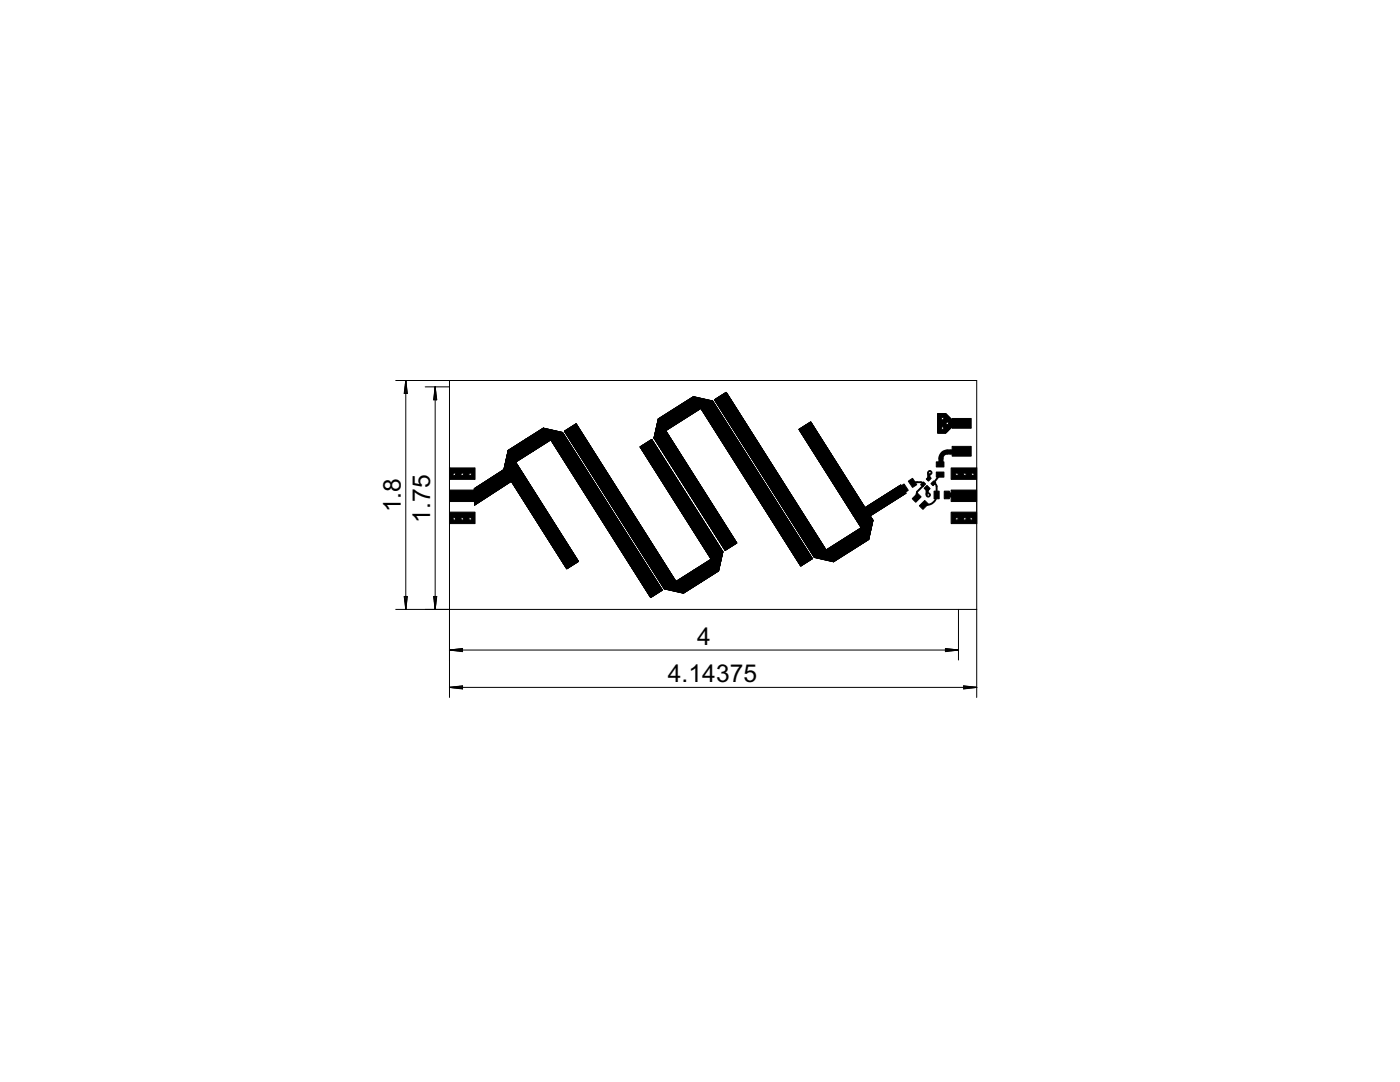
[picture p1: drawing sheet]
<svg xmlns="http://www.w3.org/2000/svg" width="279mm" height="216mm" viewBox="0 0 279 216" stroke-linecap="round" stroke-linejoin="round" font-family="sans-serif">
<defs><g id="words">
<g font-size="5.5">
<text x="80" y="102.2" transform="rotate(-90 80 102.2)">1.8</text>
<text x="85.9" y="104.3" transform="rotate(-90 85.9 104.3)">1.75</text>
<text x="139.1" y="128.7">4</text>
<text x="133.3" y="136.2">4.14375</text>
</g>
</g></defs>
<g fill="#000" stroke="#000" stroke-width=".2">
<path d="M89.7 97.8h5.1v2.3h-5.1zM89.7 93.4h5.1v2.3h-5.1zM96.1 98.5h.2v.2h-.2zM178 99h.2v.2h-.2zM179.6 97.1l.8-.5 .9 1.2-.9 .6zM181.3 96l.8-.6 .9 1.3-.9 .6zM183.7 96.7l.6-.5 .4 .4-.6 .6zM184.4 97.4l.6-.5 .6 .6-.5 .6zM184.8 95.6l.6-.6 .4 .4-.5 .6zM185.8 96.5l.6-.6 .4 .5-.6 .5zM186.4 98h1v1.5h-1zM186.9 92.2h1.5v1h-1.5z"/>
<path d="M186.9 94.2h1.5v1h-1.5zM188.4 98h1.1v1.5h-1.1zM189.8 97.8h5.1v2.3h-5.1zM189.8 93.4h5.1v2.3h-5.1zM190 89.1h3.8v1.9h-3.8zM190 83.5h3.8v1.9h-3.8zM89.7 102.2h5.1v2.3h-5.1zM183.1 98.4l.7 .7-1 1.1-.7-.7zM183.5 100.9l1.1-1 .7 .7-1.1 1zM189.8 102.2h5.1v2.3h-5.1z"/>
</g>
<g fill="none" stroke="#000" stroke-width=".2">
<path d="M137.1 80h5.1M137.1 79.9h4.9M137.2 79.9h4.5M137.3 79.8h4.2M137.4 79.8h3.9M137.5 79.7h3.5M137.5 79.7h3.3M137.6 79.7h3.1M137.7 79.6h2.7M137.8 79.5h2.4M137.8 79.5h2.2M137.9 79.4h1.8"/>
<path d="M138 79.4h1.5M138.1 79.4h1.2M138.2 79.3h.8M138.2 79.2h.7M138.3 79.2h.3M138.4 79.2l-7 4.4M138.4 79.2l1.5 2.3M138.4 79.2l3.8 .8M142.6 79.8h3.3M142.6 79.8l19.9 31.4M142.6 79.7h3.3M142.7 79.9h3.2"/>
<path d="M142.7 79.9h3.3M142.7 79.7h3.1M142.7 80h3.3M142.8 79.7h3M142.9 79.6h2.9M142.9 79.5h2.8M143 79.5h2.7M143.1 79.4h2.6M143.2 79.4h2.4M143.3 79.3h2.3M143.4 79.2h2.1M143.5 79.2h2"/>
<path d="M143.6 79.1h1.9M143.7 79h1.7M143.8 79h1.6M143.9 79h1.5M144 78.9h1.3M144 78.8h1.3M144.1 78.8h1.2M144.2 78.7h1M144.3 78.7h.9M144.4 78.6h.7M144.5 78.5h.6M144.6 78.5h.5"/>
<path d="M144.7 78.4h.3M144.8 78.3h.2M144.9 78.3h.1M144.9 78.3l-2.3 1.5M144.9 78.3l20 31.4M94.7 97.5v3.3M94.7 99.9h1.4M96 100h-1.3M96.1 99.9h-1.4M96.2 99.8h-1.5M96.3 99.8h-1.6M96.4 99.7l-1.7 .1"/>
<path d="M96.4 99.7h-1.7M96.5 99.6l-1.8 .1M96.6 99.6h-1.9M96.7 99.5h-2M96.8 99.5h-2.1M96.8 99.4h-2.1M96.9 99.4h-2.2M97 96h8.3M97 99.3l-2.3 .1M97 99.3h-2.3M97.1 95.9h8.2M97.1 99.2l-2.4 .1"/>
<path d="M97.1 95.9h8.1M97.2 95.9h8M97.2 99.2h-2.5M97.3 99.1h-2.6M97.3 95.8h7.9M97.4 95.8h7.8M97.4 95.7h7.7M97.5 99l-2.8 .1M97.5 99h-2.8M97.5 95.7h7.6M97.6 98.9l-2.9 .1M97.6 95.6h7.5"/>
<path d="M97.7 95.6h7.3M97.7 98.9h-3M97.7 98.8h-3M97.7 95.5h7.3M97.8 95.5h7.2M97.8 98.8h-3.1M97.9 95.4h7M97.9 98.7h-3.2M98 98.7h-3.3M98 95.4h6.9M98 95.3h6.9M98.1 98.6l-3.4 .1"/>
<path d="M98.1 98.6h-3.4M98.1 95.2h6.7M98.2 98.5l-3.5 .1M98.2 95.2h6.6M98.3 95.2h6.5M98.3 98.5h-3.6M98.4 98.4h-3.7M98.4 95.1h6.3M98.5 95h6.2M98.5 98.3l-3.8 .1M98.6 98.3h-3.9M98.6 95h6"/>
<path d="M98.7 98.2l-4 .1M98.7 94.9h5.9M98.7 98.2h-4M98.8 98.1h-4.1M98.8 94.8h5.7M98.9 94.8h5.6M98.9 98.1h-4.2M99 98h-4.3M99 94.7h5.5M99.1 94.7h5.4M99.1 94.6h5.3M99.1 97.9l-4.4 .1"/>
<path d="M99.2 97.9h-4.5M99.2 94.6h5.2M99.3 97.8l-4.6 .1M99.3 94.5h5.1M99.4 94.5h4.9M99.4 97.8h-4.7M99.4 97.7h-4.7M99.5 94.4h4.8M99.5 97.7h-4.8M99.6 94.3h4.6M99.6 97.6l-4.9 .1M99.7 97.6h-5"/>
<path d="M99.7 94.3h4.5M99.7 97.5l-5 .1M99.8 94.2h4.4M99.8 97.5h-5.1M99.8 94.2h4.3M99.9 97.4l-5.2 .1M99.9 94.1h4.2M100 97.4h-5.2M100 94.1h4.1M100.1 97.3h-5.2M100.1 94h4M100.1 97.3h-5.1"/>
<path d="M100.1 94h3.9M100.2 93.9h3.8M100.2 97.2l-5.2 .1M100.3 97.2h-5.2M100.3 93.9h3.6M100.4 97.1l-5.2 .1M100.4 93.8h3.5M100.5 97.1h-5.3M100.5 97h-5.1M100.5 93.7h3.3M100.6 93.7l-5.9 3.8M100.6 93.7l12.5 19.8"/>
<path d="M100.6 93.7h3.2M100.6 97h-5.2M100.6 93.6h3.2M100.6 93.5h3.1M100.6 93.4h3.1M100.6 93.4h3M100.6 93.3h3M100.7 96.9l-5.2 .1M100.7 93.2h2.8M100.7 93.1h2.8M100.7 93.1h2.7M100.7 93h2.7"/>
<path d="M100.7 96.9h-5.1M100.7 92.9h2.7M100.8 92.9h2.5M100.8 92.8h2.5M100.8 92.7h2.4M100.8 92.6h2.4M100.8 96.8l-5.1 .1M100.8 92.6h2.3M100.8 92.5h2.3M100.8 92.4h2.2M100.9 92.4h2.1M100.9 92.3h2.1"/>
<path d="M100.9 92.3h2M100.9 96.8h-5.2M100.9 92.1h2.1M100.9 92.1h2.2M100.9 92h2.3M100.9 92h2.4M100.9 91.9h2.4M101 96.7l-5.2 .1M101 91.9h2.4M101 91.8h2.5M101 91.8h2.6M101 91.7h2.7"/>
<path d="M101 91.6h2.9M101 91.5h3.1M101.1 96.7h-5.2M101.1 91.4h3M101.1 91.4h3.1M101.1 91.3h3.3M101.1 91.2h3.3M101.1 91.2h3.4M101.1 96.6h-5.1M101.1 91.1h3.5M101.2 91h3.6M101.2 90.9h3.7"/>
<path d="M101.2 96.6h-5.1M101.2 90.8h3.9M101.2 90.7h4M101.2 90.6h4.2M101.3 90.6h4.2M101.3 90.4h4.4M101.3 96.5l-5.2 .1M101.3 90.4h4.5M101.3 90.3h4.6M101.3 90.2h4.8M101.3 90.1h4.9M101.4 96.5h-5.2"/>
<path d="M101.4 90.1h4.9M101.4 90h5M101.4 89.9l2.3 3.5M101.4 89.9h5.2M101.4 89.9l-.8 3.8M101.4 96.4l-5.1 .1M101.5 96.4h-5.1M101.6 96.3l-5.2 .1M101.7 96.3h-5.2M101.7 96.2l-5.1 .1M101.8 96.2h-5.1M101.9 96.1l-5.2 .1"/>
<path d="M102 96.1h-5.2M102.1 96.1h3.3M102.1 96.1l3.3 .1M102.1 96.2h3.3M102.2 96.2l3.3 .1M102.2 96.3h3.3M102.3 96.4h3.3M102.3 96.4l3.3 .1M102.3 96.5h3.3M102.3 96.5l3.4 .1M102.4 96.6h3.3M102.4 96.7h3.3"/>
<path d="M102.5 96.7h3.3M102.5 96.8h3.3M102.6 96.8l3.3 .1M102.6 96.9h3.3M102.6 96.9l3.3 .1M102.6 97h3.3M102.7 97h3.3M102.7 97.1h3.3M102.8 97.2h3.3M102.8 97.2l3.3 .1M102.8 97.3h3.3M102.8 97.3h3.4"/>
<path d="M102.9 97.4h3.3M103 97.5h3.3M103 92.2h-2.1M103 97.6h3.3M103 97.6l3.4 .1M103.1 97.7h3.3M103.1 97.8h3.3M103.2 97.8h3.3M103.2 97.9h3.3M103.3 98h3.3M103.3 98.1h3.3M103.4 98.1h3.3"/>
<path d="M103.4 98.2h3.3M103.5 98.3h3.3M103.5 98.3l3.3 .1M103.5 98.4h3.3M103.6 98.5h3.3M103.7 98.6h3.2M103.7 91.7l-2.7 .1M103.7 93.4l-2.4 1.5M103.7 93.4l.7 1.2M103.7 98.6h3.3M103.7 98.7h3.3M103.8 98.8h3.3"/>
<path d="M103.8 91.6l-2.8 .1M103.8 98.9h3.3M103.9 98.9h3.3M103.9 99h3.3M103.9 91.5l-2.9 .1M104 99.1h3.3M104 99.2h3.3M104.1 99.2l3.3 .1M104.1 99.3h3.3M104.2 99.4h3.3M104.2 99.5h3.3M104.3 99.6h3.3"/>
<path d="M104.3 91.3l-3.2 .1M104.3 99.6l3.3 .1M104.4 99.7h3.2M104.4 99.7h3.3M104.4 94.6l-9.7 6.2M104.4 94.6l11 17.4M104.4 99.8h3.3M104.5 99.9h3.3M104.5 100h3.3M104.7 91.1h-3.6M104.8 87.7h8.4M104.9 87.7h8.2"/>
<path d="M104.9 87.7l1.5 2.3M104.9 87.6h8.2M105 90.9h-3.8M105.1 87.6h8M105.1 87.5h8M105.2 90.8h-4M105.2 87.5h7.8M105.3 90.7h-4.1M105.3 87.4h7.7M105.3 96l-8.4 .1M105.3 87.4h7.6M105.4 87.3h7.5"/>
<path d="M105.5 87.3h7.4M105.6 87.2h7.3M105.6 90.5h-4.3M105.7 87.2h7.1M105.7 87.1h7.1M105.8 87.1h7M105.9 87h6.8M106 87h6.7M106 90.2l-4.7 .1M106 86.9h6.7M106.2 86.9h6.4M106.2 86.8h6.4"/>
<path d="M106.3 86.8h6.3M106.3 90l-4.9 .1M106.4 86.7h6.1M106.5 89.9l-5.1 .1M106.5 86.6h6M106.6 89.9h-5.2M106.6 86.6h5.8M106.7 86.5h5.7M106.7 89.8h-5.2M106.8 86.5h5.6M106.8 89.7l-5.2 .1M106.8 86.4h5.6"/>
<path d="M106.9 89.7h-5.3M106.9 86.4h5.4M107 89.6l-5.3 .1M107 86.3h5.3M107 89.6h-5.2M107.1 86.3h5.1M107.1 89.5l-5.2 .1M107.2 86.2h4.9M107.2 89.5h-5.2M107.3 86.2h4.5M107.3 89.5h-5.3M107.3 86.1h4.3"/>
<path d="M107.4 89.4h-5.3M107.4 86.1h4M107.4 89.3l-5.2 .1M107.5 86h3.6M107.5 89.3h-5.2M107.6 86h3.3M107.6 89.2l-5.3 .1M107.6 85.9h3.1M107.7 89.2h-5.3M107.7 85.9h2.7M107.7 89.2h-5.2M107.8 85.8h2.5"/>
<path d="M107.8 89.1h-5.2M107.9 85.8h2.2M107.9 89l-5.2 .1M107.9 85.7h1.9M108 89h-5.3M108 85.7h1.6M108.1 88.9l-5.3 .1M108.1 85.6h1.3M108.1 88.9h-5.2M108.2 85.6h.9M108.2 88.8l-5.2 .1M108.3 85.5h.6"/>
<path d="M108.3 88.8h-5.2M108.4 85.5h.3M108.4 88.8h-5.3M108.4 85.4h.1M108.4 85.4l-7 4.5M108.4 85.4l1.5 2.4M108.4 85.4l3.9 .9M108.5 88.7h-5.3M108.5 88.6l-5.2 .1M108.6 88.6h-5.2M108.7 88.5l-5.3 .1M108.8 88.5h-5.3"/>
<path d="M108.8 88.5h-5.2M108.9 88.4h-5.2M109 88.3l-5.2 .1M109.1 88.3h-5.3M109.2 88.2l-5.3 .1M109.2 88.2h-5.2M109.3 88.1l-5.2 .1M109.4 88.1h-5.2M109.5 88.1h-5.3M109.6 88h-5.3M109.6 87.9l-5.2 .1M109.7 87.9h-5.2"/>
<path d="M109.8 87.8l-5.3 .1M109.9 87.8h-5.3M109.9 87.8l-9.3 5.9M109.9 87.8l20 31.4M110 87.8h3.2M110 87.8l3.3 .1M110 87.9h3.3M110 87.9l3.3 .1M110.1 88h3.3M110.1 88.1h3.3M110.2 88.1h3.2M110.2 88.1l3.3 .1"/>
<path d="M110.2 88.2h3.3M110.2 88.2l3.3 .1M110.3 88.3h3.3M110.3 88.3l3.3 .1M110.3 88.4h3.3M110.4 88.5h3.2M110.4 88.5h3.3M110.4 88.5l3.3 .1M110.5 88.6h3.2M110.5 88.6l3.3 .1M110.5 88.7h3.3M110.6 88.8h3.2"/>
<path d="M110.6 88.8h3.3M110.6 88.8l3.3 .1M110.7 88.9h3.2M110.7 88.9l3.3 .1M110.7 89h3.3M110.7 89l3.3 .1M110.8 89.1h3.3M110.8 89.2h3.3M110.9 89.2l3.3 .1M110.9 89.3h3.3M110.9 89.3l3.3 .1M111 89.4h3.3"/>
<path d="M111 89.5h3.3M111.1 89.5l3.2 .1M111.1 89.6h3.3M111.1 89.6l3.3 .1M111.1 89.7h3.3M111.2 89.7l3.3 .1M111.2 89.8h3.3M111.3 89.9h3.2M111.3 89.9h3.3M111.3 89.9l3.3 .1M111.4 90h3.2M111.4 90l3.3 .1"/>
<path d="M111.4 90.1h3.3M111.4 90.1l3.3 .1M111.5 90.2h3.2M111.5 90.2l3.3 .1M111.5 90.3h3.3M111.6 90.3l3.3 .1M111.6 90.4h3.3M111.6 90.4l3.3 .1M111.7 90.5h3.3M111.7 90.6h3.3M111.7 90.6l3.3 .1M111.8 90.7h3.3"/>
<path d="M111.8 90.7l3.3 .1M111.8 90.8h3.3M111.9 90.8l3.3 .1M111.9 90.9h3.3M111.9 90.9l3.3 .1M112 91h3.3M112 91.1h3.3M112.1 91.1l3.3 .1M112.1 91.2h3.3M112.1 91.2l3.3 .1M112.2 91.3h3.2M112.2 91.3l3.3 .1"/>
<path d="M112.2 91.4h3.3M112.3 91.4h3.2M112.3 86.3l-2.4 1.5M112.3 86.3l19.9 31.5M112.3 91.5h3.3M112.3 91.5l3.3 .1M112.4 91.6h3.2M112.4 91.6l3.3 .1M112.4 91.7h3.3M112.5 91.8h3.3M112.5 91.9h3.3M112.6 91.9l3.3 .1"/>
<path d="M112.6 92h3.3M112.6 92l3.3 .1M112.6 86l3.4 .1M112.6 86l20 31.5M112.7 86h3.2M112.7 92.1h3.3M112.7 86.1h3.3M112.7 92.2h3.3M112.8 86.2h3.2M112.8 92.2l3.3 .1M112.8 86.3h3.3M112.8 85.9h3"/>
<path d="M112.8 92.3h3.3M112.8 92.3l3.3 .1M112.9 86.4h3.2M112.9 92.4h3.2M112.9 86.4h3.3M112.9 92.4h3.3M112.9 85.9h2.9M112.9 86.4l3.3 .1M112.9 92.5h3.3M112.9 86.5h3.3M113 85.8h2.8M113 86.6h3.2"/>
<path d="M113 92.6h3.3M113 86.6h3.3M113 92.6l3.3 .1M113.1 86.7h3.2M113.1 92.7h3.2M113.1 86.7h3.3M113.1 92.7l3.3 .1M113.1 86.7l3.3 .1M113.1 92.8h3.3M113.1 85.7h2.6M113.1 86.8h3.3M113.2 86.8l3.2 .1"/>
<path d="M113.2 92.9h3.3M113.2 85.7h2.5M113.2 87.8h-8.5M113.2 86.9h3.3M113.2 87h3.3M113.2 93h3.3M113.3 85.6h2.4M113.3 87h3.2M113.3 93l3.3 .1M113.3 87.1h3.3M113.3 93.1h3.3M113.3 93.1l3.3 .1"/>
<path d="M113.3 87.1l3.3 .1M113.3 93.2h3.3M113.4 85.6h2.2M113.4 87.2h3.3M113.4 93.2h3.3M113.4 85.5h2.2M113.4 93.3h3.3M113.5 87.3h3.2M113.5 87.4h3.3M113.5 93.3h3.2M113.5 93.4h3.3M113.5 93.4l3.3 .1"/>
<path d="M113.5 85.5h2M113.5 87.4l3.3 .1M113.6 93.5h3.2M113.6 87.5h3.3M113.6 93.5l3.3 .1M113.6 85.4h1.9M113.6 87.5l3.3 .1M113.6 87.6h3.3M113.6 93.6h3.3M113.7 85.4h1.8M113.7 87.7h3.2M113.7 93.7h3.3"/>
<path d="M113.7 87.7h3.3M113.7 87.8h3.3M113.7 93.8h3.3M113.8 85.3h1.7M113.8 93.8l3.3 .1M113.8 87.8h3.3M113.8 93.9h3.3M113.8 87.8l3.3 .1M113.8 85.3h1.6M113.8 87.9h3.3M113.9 87.9l3.2 .1M113.9 94h3.3"/>
<path d="M113.9 88h3.3M113.9 85.2h1.5M113.9 88.1h3.3M113.9 94.1h3.3M114 94.1h3.2M114 88.1h3.2M114 88.1l3.3 .1M114 85.2h1.4M114 94.2h3.3M114 94.2l3.3 .1M114 88.2h3.3M114 94.3h3.3"/>
<path d="M114 88.2l3.3 .1M114.1 85.1h1.2M114.1 88.3h3.3M114.1 94.3h3.3M114.1 88.3l3.3 .1M114.1 94.4h3.3M114.1 88.4h3.3M114.2 85.1h1.1M114.2 94.4h3.2M114.2 88.5h3.3M114.2 94.5h3.3M114.2 94.5l3.3 .1"/>
<path d="M114.2 85h1.1M114.2 94.6h3.3M114.2 88.5l3.3 .1M114.3 94.6l3.3 .1M114.3 88.6h3.3M114.3 85h1M114.3 94.7h3.3M114.3 88.6l3.3 .1M114.3 88.7h3.3M114.4 88.8h3.2M114.4 84.9h.8M114.4 94.8h3.2"/>
<path d="M114.4 88.8h3.3M114.4 94.8h3.3M114.4 88.8l3.3 .1M114.4 94.9h3.3M114.5 84.9h.7M114.5 94.9l3.3 .1M114.5 88.9h3.3M114.5 95h3.3M114.5 88.9l3.3 .1M114.5 89h3.3M114.5 84.8h.6M114.5 95l3.3 .1"/>
<path d="M114.6 95.1h3.2M114.6 89l3.2 .1M114.6 89.1h3.3M114.6 95.1h3.3M114.6 89.2h3.3M114.6 84.8h.5M114.6 95.2h3.3M114.7 95.2h3.2M114.7 89.2h3.2M114.7 95.3h3.3M114.7 89.2l3.3 .1M114.7 84.7h.4"/>
<path d="M114.7 95.3l3.3 .1M114.7 89.3h3.3M114.7 95.4h3.3M114.7 89.3l3.3 .1M114.8 89.4h3.3M114.8 84.7h.3M114.8 95.4l3.3 .1M114.8 95.5h3.3M114.8 89.5h3.3M114.9 95.5h3.2M114.9 84.6h.1M114.9 89.5l3.3 .1"/>
<path d="M114.9 95.6h3.3M114.9 95.6l3.3 .1M114.9 89.6h3.3M114.9 95.7h3.3M114.9 89.6l3.3 .1M115 89.7h3.3M115 95.7l3.3 .1M115 84.6l-2.4 1.4M115 84.6l19.9 31.4M115 95.8h3.3M115 89.7l3.3 .1M115 89.8h3.3"/>
<path d="M115.1 89.9h3.2M115.1 95.9h3.2M115.1 89.9h3.3M115.1 95.9h3.3M115.1 96h3.3M115.1 89.9l3.3 .1M115.2 96l3.2 .1M115.2 90h3.2M115.2 96.1h3.3M115.2 90l3.3 .1M115.2 90.1h3.3M115.2 96.1l3.3 .1"/>
<path d="M115.3 96.2h3.2M115.3 90.1l3.2 .1M115.3 90.2h3.3M115.3 96.2h3.3M115.3 90.2l3.3 .1M115.3 96.3h3.3M115.3 90.3h3.3M115.4 96.3l3.2 .1M115.4 96.4h3.3M115.4 90.3l3.3 .1M115.4 90.4h3.3M115.4 96.4l3.3 .1"/>
<path d="M115.4 96.5h3.3M115.4 90.4l3.3 .1M115.5 90.5h3.3M115.5 96.5l3.3 .1M115.5 96.6h3.3M115.5 90.6h3.3M115.6 96.7h3.3M115.6 90.6l3.3 .1M115.6 90.7h3.3M115.6 96.7l3.3 .1M115.6 96.8h3.3M115.6 90.7l3.3 .1"/>
<path d="M115.7 90.8h3.3M115.7 96.8l3.3 .1M115.7 96.9h3.3M115.7 90.8l3.3 .1M115.7 90.9h3.3M115.7 96.9l3.3 .1M115.7 90.9l3.3 .1M115.8 97h3.2M115.8 91h3.3M115.8 97h3.3M115.8 97.1h3.3M115.8 91.1h3.3"/>
<path d="M115.9 97.1l3.2 .1M115.9 97.2h3.3M115.9 91.1l3.3 .1M115.9 97.2l3.3 .1M115.9 91.2h3.3M116 97.3h3.2M116 91.2l3.2 .1M116 91.3h3.3M116 97.3h3.3M116 91.3l3.3 .1M116 97.4h3.3M116 91.4h3.3"/>
<path d="M116.1 97.4l3.2 .1M116.1 97.5h3.3M116.1 91.4l3.3 .1M116.1 91.5h3.3M116.1 97.5l3.3 .1M116.1 97.6h3.3M116.1 91.5l3.3 .1M116.2 97.6l3.3 .1M116.2 91.6h3.2M116.2 91.6l3.3 .1M116.2 97.7h3.3M116.2 91.7h3.3"/>
<path d="M116.3 97.8h3.2M116.3 91.8h3.3M116.3 97.8l3.3 .1M116.3 97.9h3.3M116.3 91.8l3.3 .1M116.4 97.9l3.3 .1M116.4 91.9h3.2M116.4 98h3.3M116.4 91.9l3.3 .1M116.4 92h3.3M116.4 92l3.3 .1M116.5 98.1h3.2"/>
<path d="M116.5 92.1h3.3M116.5 98.1h3.3M116.5 98.2h3.3M116.5 92.2h3.3M116.6 98.2l3.2 .1M116.6 98.3h3.3M116.6 92.2l3.3 .1M116.6 98.3l3.3 .1M116.6 92.3h3.3M116.6 92.3l3.3 .1M116.6 98.4h3.3M116.7 98.4h3.3"/>
<path d="M116.7 92.4h3.3M116.7 98.5h3.3M116.7 92.5h3.3M116.8 98.5l3.2 .1M116.8 98.6h3.3M116.8 92.5h3.2M116.8 98.6l3.3 .1M116.8 92.6h3.3M116.8 98.7h3.3M116.8 92.6l3.3 .1M116.9 98.7h3.2M116.9 92.7h3.2"/>
<path d="M116.9 92.7l3.3 .1M116.9 98.8h3.3M116.9 92.8h3.3M117 98.9h3.2M117 92.9h3.3M117 98.9l3.3 .1M117 99h3.3M117.1 99l3.3 .1M117.1 93h3.2M117.1 93l3.3 .1M117.1 99.1h3.3M117.1 93.1h3.3"/>
<path d="M117.2 99.2h3.2M117.2 93.2h3.3M117.2 99.2h3.3M117.2 99.3h3.3M117.2 99.3l3.3 .1M117.2 93.3h3.3M117.3 99.4h3.3M117.3 93.3h3.2M117.3 93.4h3.3M117.3 93.4l3.3 .1M117.3 99.5h3.3M117.4 99.5h3.2"/>
<path d="M117.4 93.5h3.2M117.4 93.5h3.3M117.4 99.6h3.3M117.4 93.6h3.3M117.5 99.6h3.2M117.5 93.6h3.2M117.5 99.7h3.3M117.5 99.7l3.3 .1M117.5 93.7h3.3M117.5 93.7l3.3 .1M117.5 99.8h3.3M117.6 99.8h3.2"/>
<path d="M117.6 93.8h3.2M117.6 93.8l3.3 .1M117.6 99.9h3.3M117.6 93.9h3.3M117.7 100h3.2M117.7 94h3.3M117.8 94.1h3.2M117.8 94.1l3.3 .1M117.8 94.2h3.3M117.8 94.2l3.3 .1M117.9 94.3h3.3M117.9 94.4h3.3"/>
<path d="M118 94.4h3.2M118 94.5h3.3M118 94.5l3.3 .1M118 94.6h3.3M118.1 94.6l3.3 .1M118.1 94.7h3.3M118.2 94.7h3.2M118.2 94.8h3.3M118.3 94.9h3.2M118.3 94.9l3.3 .1M118.3 95h3.3M118.4 95.1h3.2"/>
<path d="M118.4 95.1h3.3M118.4 95.2h3.3M118.5 95.2h3.3M118.5 95.3h3.3M118.5 95.3l3.3 .1M118.6 95.4h3.3M118.6 95.5h3.3M118.7 95.5h3.2M118.7 95.6h3.3M118.7 95.6l3.3 .1M118.7 95.7h3.3M118.8 95.7l3.3 .1"/>
<path d="M118.8 95.8h3.3M118.9 95.8h3.2M118.9 95.9h3.3M118.9 96h3.3M119 96l3.3 .1M119 96.1h3.3M119 96.1l3.3 .1M119.1 96.2h3.2M119.1 96.2h3.3M119.1 96.3h3.3M119.2 96.3l3.2 .1M119.2 96.4h3.3"/>
<path d="M119.2 96.4l3.3 .1M119.3 96.5h3.2M119.3 96.5l3.3 .1M119.3 96.6h3.3M119.4 96.6h3.2M119.4 96.7h3.3M119.4 96.7l3.3 .1M119.4 96.8h3.3M119.5 96.8l3.3 .1M119.5 96.9h3.3M119.5 96.9l3.3 .1M119.6 97h3.3"/>
<path d="M119.6 97.1h3.3M119.7 97.1l3.3 .1M119.7 97.2h3.3M119.7 97.2l3.3 .1M119.8 97.3h3.2M119.8 97.3h3.3M119.8 97.4h3.3M119.9 97.4l3.2 .1M119.9 97.5h3.3M119.9 97.5l3.3 .1M120 97.6h3.2M120 97.6l3.3 .1"/>
<path d="M120 97.7h3.3M120.1 97.7h3.2M120.1 97.8h3.3M120.1 97.8l3.3 .1M120.1 97.9h3.3M120.2 97.9l3.3 .1M120.2 98h3.3M120.3 98.1h3.2M120.3 98.1h3.3M120.3 98.2h3.3M120.4 98.2l3.3 .1M120.4 98.3h3.3"/>
<path d="M120.4 98.3l3.3 .1M120.5 98.4h3.2M120.5 98.4h3.3M120.5 98.5h3.3M120.6 98.5l3.2 .1M120.6 98.6h3.3M120.6 98.6l3.3 .1M120.6 98.7h3.3M120.7 98.7h3.3M120.7 98.8h3.3M120.8 98.8h3.2M120.8 98.9h3.3"/>
<path d="M120.8 98.9l3.3 .1M120.8 99h3.3M120.9 99l3.3 .1M120.9 99.1h3.3M121 99.2h3.2M121 99.2l3.3 .1M121 99.3h3.3M121.1 99.3l3.3 .1M121.1 99.4h3.3M121.2 99.5h3.2M121.2 99.5h3.3M121.2 99.6h3.3"/>
<path d="M121.3 99.6l3.2 .1M121.3 99.7h3.3M121.3 99.7l3.3 .1M121.3 99.8h3.3M121.4 99.8h3.3M121.4 99.9h3.3M121.5 99.9h3.2M121.5 100h3.3M127.7 89.2h3.3M127.7 89.2l14.2 22.4M127.8 89.2h3.2M127.8 89.2l3.3 .1"/>
<path d="M127.8 89.1h3.2M127.8 89.3h3.3M127.9 89.4h3.3M127.9 89.1h3M127.9 89.5h3.3M128 89.5h3.2M128 89h2.9M128 89.5l3.3 .1M128 89.6h3.3M128 89.6l3.3 .1M128.1 89.7h3.3M128.1 89h2.8"/>
<path d="M128.1 88.9h2.8M128.1 89.8h3.3M128.2 89.9h3.2M128.2 88.9h2.6M128.2 89.9h3.3M128.2 89.9l3.3 .1M128.3 90h3.3M128.3 90l3.3 .1M128.3 88.8h2.5M128.3 90.1h3.3M128.4 90.1h3.2M128.4 88.8h2.3"/>
<path d="M128.4 90.2h3.3M128.4 90.2l3.3 .1M128.4 88.7h2.3M128.5 90.3h3.2M128.5 90.3l3.3 .1M128.5 90.4h3.3M128.5 88.7h2.2M128.5 90.4l3.3 .1M128.6 90.5h3.3M128.6 88.6h2.1M128.6 90.6h3.3M128.7 90.6h3.2"/>
<path d="M128.7 88.6h1.9M128.7 90.6l3.3 .1M128.7 90.7h3.3M128.7 90.7l3.3 .1M128.8 90.8h3.3M128.8 88.5h1.8M128.8 90.8l3.3 .1M128.8 90.9h3.3M128.9 90.9l3.2 .1M128.9 88.4h1.6M128.9 91h3.3M128.9 91l3.3 .1"/>
<path d="M128.9 91.1h3.3M129 91.1l3.3 .1M129 88.4h1.5M129 91.2h3.3M129.1 91.2h3.2M129.1 88.3h1.4M129.1 91.3h3.3M129.1 91.3l3.3 .1M129.2 91.4h3.2M129.2 88.3h1.2M129.2 91.4l3.3 .1M129.2 91.5h3.3"/>
<path d="M129.2 88.2h1.2M129.2 91.5l3.3 .1M129.3 91.6h3.2M129.3 88.2h1.1M129.3 91.6l3.3 .1M129.3 91.7h3.3M129.4 91.7l3.3 .1M129.4 91.8h3.3M129.4 88.1h.9M129.4 91.8l3.3 .1M129.5 91.9h3.3M129.5 88.1h.8"/>
<path d="M129.5 91.9l3.3 .1M129.5 92h3.3M129.5 88h.8M129.6 92l3.2 .1M129.6 92.1h3.3M129.6 92.1l3.3 .1M129.6 88h.6M129.6 92.2h3.3M129.7 87.9h.5M129.7 92.2l3.3 .1M129.7 92.3h3.3M129.8 87.9h.4"/>
<path d="M129.8 92.3l3.2 .1M129.8 92.4h3.3M129.8 92.4l3.3 .1M129.8 92.5h3.3M129.9 87.8h.3M129.9 92.5l3.3 .1M129.9 92.6h3.3M129.9 87.8h.2M129.9 92.6l3.3 .1M130 92.7h3.2M130 87.7h.1M130 92.7l3.3 .1"/>
<path d="M130 92.8h3.3M130.1 87.7l-2.4 1.5M130.1 92.8l3.2 .1M130.1 87.7l14.2 22.4M130.1 92.9h3.3M130.1 92.9l3.3 .1M130.2 93h3.2M130.2 93l3.3 .1M130.2 93.1h3.3M130.3 93.1h3.2M130.3 93.2h3.3M130.3 93.2l3.3 .1"/>
<path d="M130.3 93.3h3.3M130.4 93.3l3.3 .1M130.4 93.4h3.3M130.4 93.4l3.3 .1M130.5 93.5h3.3M130.5 87.4h3.3M130.5 93.5l3.3 .1M130.5 87.4l14.2 22.4 2.3-1.4M130.5 87.4l3.3 .1M130.5 87.3h3.2M130.5 93.6h3.3M130.6 87.3h3.1"/>
<path d="M130.6 87.2h3.1M130.6 87.5h3.3M130.6 87.2h3M130.6 87.1h3M130.6 93.6l3.3 .1M130.6 93.7h3.3M130.6 87h3M130.6 93.7l3.3 .1M130.6 87h2.9M130.6 86.9h2.9M130.6 87.6h3.3M130.6 86.8h2.8"/>
<path d="M130.7 93.8h3.2M130.7 86.8h2.7M130.7 87.7h3.3M130.7 86.7h2.6M130.7 86.6h2.6M130.7 93.8h3.3M130.7 93.9h3.3M130.7 86.5h2.5M130.7 86.4h2.4M130.7 87.8h3.3M130.7 86.4h2.5M130.8 86.3h2.3"/>
<path d="M130.8 93.9l3.2 .1M130.8 87.8h3.2M130.8 86.2h2.3M130.8 86.2h2.2M130.8 94h3.3M130.8 87.8l3.3 .1M130.8 86.1h2.2M130.8 86.1h2.1M130.8 86h2.1M130.8 94l3.3 .1M130.8 87.9h3.3M130.9 85.9h2"/>
<path d="M130.9 94.1h3.2M130.9 85.8h2.2M130.9 94.1l3.3 .1M130.9 87.9h3.2M130.9 85.7h2.3M130.9 88h3.3M130.9 85.7h2.4M130.9 85.6h2.5M130.9 94.2h3.3M130.9 85.6h2.6M130.9 88.1h3.3M131 85.4h2.6"/>
<path d="M131 85.4h2.7M131 94.2h3.2M131 88.1h3.2M131 85.3h2.8M131 94.3h3.3M131 88.1l3.3 .1M131 85.3h2.9M131 85.2h3.1M131 94.3l3.3 .1M131 88.2h3.3M131 85h3.2M131 94.4h3.3"/>
<path d="M131.1 85h3.3M131.1 94.4l3.3 .1M131.1 84.9h3.5M131.1 88.3h3.3M131.1 84.8h3.6M131.1 94.5h3.3M131.1 84.7h3.7M131.1 84.6h3.9M131.1 88.4h3.3M131.2 84.5h3.9M131.2 94.6h3.3M131.2 84.4h4.1"/>
<path d="M131.2 88.5h3.3M131.2 84.3h4.2M131.2 84.2h4.4M131.2 94.7h3.3M131.2 88.5l3.3 .1M131.3 84.1h4.5M131.3 84h4.6M131.3 94.7l3.3 .1M131.3 88.6h3.3M131.3 83.9h4.8M131.3 94.8h3.3M131.3 83.8h4.9"/>
<path d="M131.3 94.8l3.3 .1M131.3 83.8h5M131.3 88.7h3.3M131.4 83.7h5.1M131.4 94.9h3.2M131.4 83.6l15.6 24.8M131.4 94.9h3.3M131.4 88.8h3.2M131.4 83.6l-.9 3.8M131.4 88.8h3.3M131.4 95h3.3M131.4 88.8l3.3 .1"/>
<path d="M131.5 95h3.2M131.5 88.9h3.2M131.5 95.1h3.3M131.5 88.9h3.3M131.5 95.1l3.3 .1M131.5 89h3.3M131.6 95.2h3.2M131.6 89h3.2M131.6 95.2h3.3M131.6 89.1h3.3M131.6 95.3h3.3M131.6 89.2h3.3"/>
<path d="M131.7 89.2h3.2M131.7 95.4h3.3M131.7 89.2l3.3 .1M131.7 89.3h3.3M131.7 95.5h3.3M131.8 95.5l3.3 .1M131.8 89.4h3.3M131.8 95.6h3.3M131.8 89.5h3.3M131.9 95.7h3.2M131.9 89.5l3.3 .1M131.9 95.7h3.3"/>
<path d="M131.9 89.6h3.3M131.9 95.8h3.3M131.9 89.6l3.3 .1M132 95.8l3.3 .1M132 89.7h3.3M132 95.9h3.3M132 96h3.3M132 89.8h3.3M132.1 96h3.3M132.1 89.9h3.2M132.1 89.9h3.3M132.1 96.1h3.3"/>
<path d="M132.1 89.9l3.3 .1M132.2 96.1h3.2M132.2 90h3.2M132.2 96.2h3.3M132.2 90l3.3 .1M132.2 96.2l3.3 .1M132.2 90.1h3.3M132.2 96.3h3.3M132.3 96.3l3.3 .1M132.3 96.4h3.3M132.3 90.2h3.3M132.3 90.2l3.3 .1"/>
<path d="M132.4 90.3h3.2M132.4 96.5h3.3M132.4 90.3l3.3 .1M132.4 90.4h3.3M132.4 96.6h3.3M132.5 96.6h3.2M132.5 96.7h3.3M132.5 90.5h3.3M132.5 90.6h3.3M132.5 96.7l3.3 .1M132.6 96.8h3.2M132.6 90.6l3.2 .1"/>
<path d="M132.6 96.8h3.3M132.6 90.7h3.3M132.6 96.9h3.3M132.6 90.7l3.3 .1M132.7 96.9h3.2M132.7 90.8h3.3M132.7 97h3.3M132.7 97.1h3.3M132.7 90.9h3.3M132.8 90.9l3.2 .1M132.8 97.1h3.3M132.8 91h3.3"/>
<path d="M132.8 97.2h3.3M132.8 91l3.3 .1M132.8 91.1h3.3M132.9 97.3h3.3M132.9 91.1l3.3 .1M132.9 91.2h3.3M132.9 97.4h3.3M133 97.4l3.2 .1M133 85.9h-2.1M133 97.5h3.3M133 91.3h3.2M133 91.3l3.3 .1"/>
<path d="M133.1 91.4h3.2M133.1 97.6h3.2M133.1 91.4l3.3 .1M133.1 97.6h3.3M133.1 91.5h3.3M133.1 85.7l-2.2 .1M133.1 97.7h3.3M133.1 91.5l3.3 .1M133.2 97.7h3.2M133.2 91.6h3.2M133.2 97.8h3.3M133.2 91.6l3.3 .1"/>
<path d="M133.2 97.8l3.3 .1M133.2 97.9h3.3M133.2 91.7h3.3M133.3 91.7l3.2 .1M133.3 97.9h3.3M133.3 91.8h3.3M133.3 98h3.3M133.3 91.8l3.3 .1M133.3 91.9h3.4M133.4 98.1h3.3M133.4 91.9l3.3 .1M133.4 92h3.3"/>
<path d="M133.4 98.2h3.3M133.5 92l3.2 .1M133.5 98.2l3.3 .1M133.5 98.3h3.3M133.5 92.1h3.3M133.5 92.1l3.3 .1M133.5 85.5h-2.6M133.5 92.2h3.3M133.6 98.4h3.3M133.6 92.2l3.3 .1M133.6 92.3h3.3M133.6 98.5h3.3"/>
<path d="M133.6 92.3l3.3 .1M133.7 98.5l3.2 .1M133.7 98.6h3.3M133.7 92.4h3.2M133.7 92.4l3.3 .1M133.7 98.6l3.3 .1M133.7 92.5h3.3M133.8 98.7h3.2M133.8 92.5l3.3 .1M133.8 98.7h3.3M133.8 92.6h3.3M133.8 98.8h3.3"/>
<path d="M133.8 92.6l3.3 .1M133.9 85.3h-2.9M133.9 98.8h3.2M133.9 92.7h3.2M133.9 98.9h3.3M133.9 92.7l3.3 .1M133.9 98.9l3.3 .1M133.9 99h3.3M133.9 92.8h3.3M134 92.8l3.2 .1M134 99l3.3 .1M134 92.9h3.3"/>
<path d="M134 85.2h-3M134 99.1h3.3M134 92.9l3.3 .1M134 93h3.3M134.1 99.2h3.3M134.1 93l3.3 .1M134.1 99.2l3.3 .1M134.1 93.1h3.3M134.1 99.3h3.3M134.2 85.1h-3.2M134.2 99.3l3.3 .1M134.2 93.1l3.2 .1"/>
<path d="M134.2 93.2h3.3M134.2 99.4h3.3M134.2 93.2l3.3 .1M134.2 93.3h3.3M134.3 99.5h3.2M134.3 93.3l3.3 .1M134.3 99.5h3.3M134.3 93.4h3.3M134.3 85h-3.3M134.3 99.6h3.3M134.3 93.4l3.3 .1M134.4 99.6l3.2 .1"/>
<path d="M134.4 93.5h3.2M134.4 99.7h3.3M134.4 93.5l3.3 .1M134.4 99.7l3.3 .1M134.4 93.6h3.3M134.5 99.8h3.2M134.5 93.6l3.3 .1M134.5 84.9h-3.4M134.5 99.8h3.3M134.5 93.7h3.3M134.5 99.9h3.3M134.5 93.7l3.3 .1"/>
<path d="M134.6 99.9h3.2M134.6 93.8h3.2M134.6 100h3.3M134.6 93.8h3.3M134.6 93.9h3.3M134.6 84.8h-3.5M134.7 93.9l3.2 .1M134.7 94h3.3M134.7 81.5h8.5M134.7 94l3.3 .1M134.7 94.1h3.3M134.7 81.4h8.4"/>
<path d="M134.8 94.1l3.3 .1M134.8 94.2h3.3M134.9 94.2h3.2M134.9 84.6l-3.8 .1M134.9 94.3h3.3M134.9 94.3l3.3 .1M134.9 81.3h8.2M134.9 94.4h3.3M135 94.4l3.3 .1M135 94.5h3.3M135 81.3h8M135.1 94.6h3.2"/>
<path d="M135.1 81.2h7.9M135.1 94.6l3.3 .1M135.1 94.7h3.3M135.2 94.7l3.3 .1M135.2 84.5h-4M135.2 94.8h3.3M135.2 94.8l3.3 .1M135.3 94.9h3.2M135.3 81.1h7.6M135.3 94.9h3.3M135.3 95h3.3M135.4 84.3l-4.2 .1"/>
<path d="M135.4 95l3.2 .1M135.4 95.1h3.3M135.4 81h7.5M135.4 95.1l3.3 .1M135.4 95.2h3.3M135.5 95.2h3.2M135.5 84.3h-4.3M135.5 81h7.3M135.5 95.3h3.3M135.6 95.3h3.2M135.6 80.9h7.2M135.6 95.4h3.3"/>
<path d="M135.6 95.4l3.3 .1M135.6 95.5h3.3M135.7 84.2h-4.5M135.7 95.5l3.3 .1M135.7 95.6h3.3M135.7 80.8h7M135.8 95.7h3.2M135.8 80.8h6.9M135.8 95.7h3.3M135.8 95.8h3.3M135.8 95.8l3.3 .1M135.9 95.9h3.3"/>
<path d="M136 96h3.2M136 80.7h6.6M136 96h3.3M136 83.9l-4.7 .1M136 96.1h3.3M136 80.6h6.6M136.1 96.1h3.2M136.1 96.2h3.3M136.1 96.2l3.3 .1M136.1 80.6h6.5M136.1 96.3h3.3M136.2 96.3h3.2"/>
<path d="M136.2 80.5h6.4M136.2 96.4h3.3M136.2 80.5h6.3M136.3 96.5h3.3M136.3 96.6h3.3M136.4 96.6h3.2M136.4 80.4h6.1M136.4 96.7h3.3M136.5 96.8h3.2M136.5 96.8h3.3M136.5 80.3h5.9M136.5 83.6h-5.1"/>
<path d="M136.5 96.9h3.3M136.5 96.9l3.3 .1M136.6 83.6h-5.2M136.6 97h3.3M136.6 80.3h5.8M136.6 97.1h3.3M136.7 80.2h5.7M136.7 97.1h3.3M136.7 83.5h-5.3M136.7 97.2h3.3M136.7 80.2h5.6M136.8 83.5h-5.2"/>
<path d="M136.8 97.3h3.3M136.8 97.4h3.3M136.8 80.1h5.5M136.9 83.4h-5.3M136.9 97.4l3.2 .1M136.9 97.5h3.3M136.9 80.1h5.4M136.9 83.4h-5.2M136.9 80.1h5.3M137 97.6h3.3M137 83.3h-5.2M137 97.7h3.3"/>
<path d="M137.1 97.7h3.2M137.1 97.8h3.3M137.1 83.2l-5.3 .1M137.1 97.8l3.3 .1M137.1 97.9h3.3M137.2 83.2h-5.2M137.2 97.9h3.3M137.2 98h3.3M137.3 98.1h3.3M137.3 83.1h-5.2M137.3 98.2h3.3M137.4 98.2h3.3"/>
<path d="M137.4 83.1h-5.2M137.4 98.3h3.3M137.5 83h-5.3M137.5 98.4h3.3M137.5 98.5h3.3M137.6 83h-5.3M137.6 98.5l3.2 .1M137.6 98.6h3.3M137.6 82.9h-5.2M137.7 98.7h3.2M137.7 82.9h-5.2M137.7 98.7h3.3"/>
<path d="M137.7 98.8h3.3M137.8 98.8h3.2M137.8 98.9h3.3M137.8 82.8h-5.3M137.8 98.9l3.3 .1M137.8 99h3.3M137.9 82.8h-5.2M137.9 99h3.3M137.9 99.1h3.3M138 82.7h-5.3M138 99.2h3.3M138 99.2l3.3 .1"/>
<path d="M138 82.7h-5.2M138 99.3h3.3M138.1 99.3l3.3 .1M138.1 82.6h-5.2M138.1 99.4h3.3M138.2 99.5h3.2M138.2 82.5l-5.3 .1M138.2 99.5h3.3M138.2 99.6h3.3M138.3 99.6l3.2 .1M138.3 82.5h-5.2M138.3 99.7h3.3"/>
<path d="M138.3 99.7l3.3 .1M138.3 99.8h3.3M138.4 99.8h3.3M138.4 99.9h3.3M138.4 82.4h-5.2M138.5 99.9h3.2M138.5 100h3.3M138.5 82.4h-5.2M138.6 82.3h-5.3M138.7 82.3h-5.3M138.7 82.2h-5.2M138.8 82.2h-5.2"/>
<path d="M138.9 82.1h-5.3M139 82.1h-5.2M139.1 82h-5.3M139.1 82h-5.2M139.2 81.9h-5.2M139.3 81.9h-5.3M139.4 81.8h-5.2M139.5 81.7h-5.2M139.6 81.7h-5.2M139.7 81.6h-5.2M139.8 81.6h-5.3M139.8 81.5h-5.2"/>
<path d="M139.9 81.5l-9.4 5.9M139.9 81.5l19.9 31.4M139.9 81.5h3.3M139.9 81.6h3.3M140 81.6h3.2M140 81.7h3.3M140.1 81.8h3.2M140.1 81.8h3.3M140.1 81.9h3.3M140.2 82h3.3M140.3 82.1h3.2M140.3 82.1h3.3"/>
<path d="M140.3 82.2h3.3M140.4 82.3h3.3M140.4 82.4h3.3M140.5 82.4h3.3M140.5 82.5h3.3M140.5 82.5l3.3 .1M140.6 82.6h3.3M140.6 82.7h3.3M140.7 82.7h3.2M140.7 82.8h3.3M140.8 82.9h3.2M140.8 82.9h3.3"/>
<path d="M140.8 83h3.3M140.9 83.1h3.3M140.9 83.2h3.3M141 83.2h3.3M141 83.2l3.3 .1M141 83.3h3.3M141.1 83.4h3.2M141.1 83.4h3.3M141.1 83.5h3.3M141.2 83.5h3.2M141.2 83.6h3.3M141.2 83.7h3.3"/>
<path d="M141.3 83.7h3.3M141.3 83.8h3.3M141.4 83.8h3.2M141.4 83.9h3.3M141.4 83.9l3.3 .1M141.5 84h3.3M141.5 84.1h3.3M141.6 84.2h3.2M141.6 84.2h3.3M141.6 84.3h3.3M141.7 84.3h3.2M141.7 84.3l3.3 .1"/>
<path d="M141.7 84.4h3.3M141.8 84.5h3.2M141.8 84.5h3.3M141.8 84.6h3.3M141.9 84.6h3.2M141.9 84.6l3.3 .1M141.9 84.7h3.3M141.9 84.8h3.3M142 84.8h3.3M142 84.9h3.3M142.1 85h3.3M142.1 85l3.3 .1"/>
<path d="M142.2 85.1h3.3M142.2 85.2h3.3M142.2 80l-2.3 1.5M142.2 80l19.9 31.5M142.3 85.3h3.2M142.3 85.3h3.3M142.3 85.3l3.3 .1M142.4 85.4h3.2M142.4 85.4l3.3 .1M142.4 85.5h3.3M142.5 85.6h3.2M142.5 85.6h3.3"/>
<path d="M142.5 85.7h3.3M142.6 85.7h3.2M142.6 85.7l3.3 .1M142.6 85.8h3.3M142.6 85.9h3.3M142.7 85.9h3.3M142.7 86h3.3M142.8 86l3.2 .1M142.8 80l3.2 .1M142.8 80.1h3.3M142.8 86.1h3.3M142.8 86.1l3.3 .1"/>
<path d="M142.9 86.2h3.3M142.9 80.2h3.2M142.9 86.3h3.3M142.9 80.2h3.3M142.9 80.3h3.3M143 86.4h3.2M143 80.4h3.3M143 86.4h3.3M143 86.4l3.3 .1M143 80.5h3.3M143.1 86.5h3.2M143.1 81.4h-8.2l1.5 2.3h-5.1"/>
<path d="M143.1 86.6h3.3M143.1 80.5h3.3M143.1 80.6h3.3M143.2 86.7h3.2M143.2 80.7h3.3M143.2 86.7h3.3M143.2 80.7l3.3 .1M143.2 86.7l3.3 .1M143.2 80.8h3.3M143.3 86.8h3.2M143.3 86.8l3.3 .1M143.3 80.8h3.2"/>
<path d="M143.3 86.9h3.3M143.3 80.9h3.3M143.3 87h3.3M143.4 87h3.3M143.4 81h3.2M143.4 81h3.3M143.4 87.1h3.3M143.4 81.1h3.3M143.5 87.1l3.2 .1M143.5 81.2h3.3M143.5 87.2h3.3M143.5 87.2l3.3 .1"/>
<path d="M143.6 87.3h3.3M143.6 81.3h3.2M143.6 81.3h3.3M143.6 87.4h3.3M143.6 81.4h3.3M143.7 87.4l3.2 .1M143.7 81.5h3.3M143.7 87.5h3.3M143.7 87.5l3.3 .1M143.7 87.6h3.3M143.7 81.6h3.3M143.8 87.7h3.3"/>
<path d="M143.8 81.6h3.3M143.8 81.7h3.3M143.8 87.8h3.3M143.9 87.8h3.3M143.9 81.8h3.3M143.9 87.8l3.3 .1M143.9 81.9h3.3M144 87.9h3.2M144 87.9l3.3 .1M144 81.9h3.2M144 88h3.3M144 82h3.3"/>
<path d="M144 88.1h3.3M144.1 88.1h3.2M144.1 82.1h3.2M144.1 82.1h3.3M144.1 88.1l3.3 .1M144.1 88.2h3.3M144.1 82.2h3.3M144.2 88.2l3.2 .1M144.2 88.3h3.3M144.2 82.3h3.3M144.2 88.3l3.3 .1M144.3 88.4h3.3"/>
<path d="M144.3 82.4h3.2M144.3 82.4h3.3M144.3 88.5h3.3M144.3 82.5h3.3M144.4 88.5l3.2 .1M144.4 82.5l3.3 .1M144.4 82.6h3.3M144.4 88.6h3.3M144.4 88.6l3.3 .1M144.4 82.7h3.3M144.4 88.7h3.3M144.5 82.7h3.2"/>
<path d="M144.5 88.8h3.3M144.5 82.8h3.3M144.5 88.8l3.3 .1M144.6 82.9h3.2M144.6 88.9h3.2M144.6 82.9h3.3M144.6 88.9l3.3 .1M144.6 83h3.3M144.6 89h3.3M144.7 83h3.2M144.7 89l3.3 .1M144.7 83.1h3.3"/>
<path d="M144.7 89.1h3.3M144.7 89.2h3.3M144.8 83.2h3.2M144.8 89.2h3.2M144.8 83.2h3.3M144.8 83.2l3.3 .1M144.8 89.2l3.3 .1M144.8 89.3h3.3M144.8 83.3h3.3M144.9 89.3l3.2 .1M144.9 83.4h3.2M144.9 89.4h3.3"/>
<path d="M144.9 83.4h3.3M144.9 89.5h3.3M144.9 83.5h3.3M145 83.5h3.3M145 89.5l3.3 .1M145 83.6h3.3M145 89.6h3.3M145.1 83.7h3.3M145.1 89.6h3.2M145.1 89.7h3.3M145.1 89.7l3.3 .1M145.1 83.8h3.3"/>
<path d="M145.1 89.8h3.3M145.2 83.8h3.2M145.2 89.9h3.3M145.2 83.9h3.3M145.2 89.9l3.3 .1M145.2 83.9l3.3 .1M145.3 90h3.2M145.3 84h3.3M145.3 84.1h3.3M145.3 90h3.3M145.3 90.1h3.3M145.4 84.1h3.2"/>
<path d="M145.4 90.1l3.3 .1M145.4 84.2h3.3M145.4 90.2h3.3M145.4 90.2l3.3 .1M145.5 84.3h3.2M145.5 90.3h3.2M145.5 84.3h3.3M145.5 90.3h3.3M145.5 84.3l3.3 .1M145.5 90.4h3.3M145.5 84.4h3.3M145.6 84.5h3.2"/>
<path d="M145.6 90.4h3.2M145.6 90.5h3.3M145.6 84.5h3.3M145.6 90.6h3.3M145.6 84.6h3.3M145.7 84.6h3.2M145.7 90.6l3.3 .1M145.7 84.6l3.3 .1M145.7 90.7h3.3M145.7 84.7h3.3M145.8 84.8h3.2M145.8 90.8h3.3"/>
<path d="M145.8 84.8h3.3M145.8 90.8l3.3 .1M145.8 84.9h3.3M145.8 90.9h3.3M145.9 84.9h3.2M145.9 90.9l3.3 .1M145.9 85h3.3M145.9 91h3.3M145.9 85l3.3 .1M146 91.1h3.2M146 85.1h3.3M146 91.1h3.3"/>
<path d="M146 85.2h3.3M146 91.2h3.3M146.1 91.2l3.3 .1M146.1 85.3h3.3M146.1 91.3h3.3M146.1 91.3l3.3 .1M146.1 85.3l3.3 .1M146.2 91.4h3.2M146.2 85.4h3.3M146.2 91.4h3.3M146.2 85.4l3.3 .1M146.2 91.5h3.3"/>
<path d="M146.2 85.5h3.3M146.3 85.6h3.2M146.3 91.5h3.2M146.3 91.6h3.3M146.3 85.6h3.3M146.3 91.6l3.3 .1M146.3 85.7h3.3M146.3 91.7h3.3M146.4 85.7h3.2M146.4 91.7l3.2 .1M146.4 85.7l3.3 .1M146.4 91.8h3.3"/>
<path d="M146.4 85.8h3.3M146.5 85.9h3.2M146.5 91.9h3.3M146.5 85.9h3.3M146.5 86h3.3M146.5 92h3.3M146.6 86h3.2M146.6 92l3.3 .1M146.6 86l3.3 .1M146.6 92.1h3.3M146.6 86.1h3.3M146.6 92.1l3.3 .1"/>
<path d="M146.6 86.1l3.3 .1M146.7 86.2h3.3M146.7 92.2h3.2M146.7 92.2h3.3M146.7 86.3h3.3M146.7 92.3h3.3M146.7 92.3l3.3 .1M146.8 86.4h3.3M146.8 92.4h3.3M146.8 92.4l3.3 .1M146.8 86.4l3.3 .1M146.8 92.5h3.3"/>
<path d="M146.9 86.5h3.3M146.9 92.5h3.3M146.9 86.6h3.3M146.9 92.6h3.3M147 86.7h3.2M147 92.7h3.3M147 86.7h3.3M147 92.7l3.3 .1M147 86.7l3.3 .1M147 92.8h3.3M147.1 86.8h3.2M147.1 92.8l3.2 .1"/>
<path d="M147.1 86.8l3.3 .1M147.1 92.9h3.3M147.1 86.9h3.3M147.2 87h3.2M147.2 87h3.3M147.2 93h3.2M147.2 93h3.3M147.2 87.1h3.3M147.2 93.1h3.3M147.3 87.1h3.2M147.3 93.1l3.2 .1M147.3 87.1l3.3 .1"/>
<path d="M147.3 93.2h3.3M147.3 87.2h3.3M147.3 93.2l3.3 .1M147.3 87.2l3.3 .1M147.3 93.3h3.3M147.4 87.3h3.3M147.4 93.3h3.3M147.4 87.4h3.3M147.4 93.4h3.3M147.4 93.4l3.3 .1M147.5 87.4l3.2 .1M147.5 93.5h3.3"/>
<path d="M147.5 87.5h3.3M147.5 93.5l3.3 .1M147.5 87.5l3.3 .1M147.5 93.6h3.3M147.6 87.6h3.3M147.6 93.6l3.3 .1M147.6 93.7h3.3M147.6 87.7h3.3M147.7 87.8h3.2M147.7 93.8h3.3M147.7 93.8l3.3 .1M147.7 87.8h3.3"/>
<path d="M147.7 93.9h3.3M147.7 87.8l3.3 .1M147.8 93.9l3.2 .1M147.8 87.9h3.2M147.8 94h3.3M147.8 87.9l3.3 .1M147.8 88h3.3M147.8 94l3.3 .1M147.8 94.1h3.3M147.8 88.1h3.3M147.9 88.1h3.3M147.9 94.1h3.3"/>
<path d="M147.9 88.1l3.3 .1M147.9 94.2h3.3M148 94.2l3.2 .1M148 88.2h3.2M148 94.3h3.3M148 88.2l3.3 .1M148 88.3h3.3M148 94.3l3.3 .1M148 94.4h3.3M148 88.3l3.3 .1M148.1 88.4h3.3M148.1 94.4h3.3"/>
<path d="M148.1 88.5h3.3M148.1 94.5h3.3M148.1 94.5l3.3 .1M148.2 94.6h3.3M148.2 88.5l3.2 .1M148.2 94.6l3.3 .1M148.2 88.6h3.3M148.2 94.7h3.3M148.2 88.6l3.3 .1M148.3 88.7h3.3M148.3 94.7l3.3 .1M148.3 94.8h3.3"/>
<path d="M148.3 88.8h3.3M148.4 88.8l3.2 .1M148.4 94.9h3.2M148.4 88.9h3.3M148.4 94.9l3.3 .1M148.4 95h3.3M148.4 88.9l3.3 .1M148.4 89h3.3M148.5 95l3.2 .1M148.5 95.1h3.3M148.5 89l3.3 .1M148.5 89.1h3.3"/>
<path d="M148.5 95.1l3.3 .1M148.5 95.2h3.3M148.5 89.2h3.3M148.6 89.2h3.2M148.6 95.2h3.3M148.6 95.3h3.3M148.6 89.2l3.3 .1M148.6 89.3h3.3M148.7 95.3l3.2 .1M148.7 95.4h3.3M148.7 89.3l3.3 .1M148.7 89.4h3.3"/>
<path d="M148.7 95.4l3.3 .1M148.7 95.5h3.3M148.7 89.5h3.3M148.8 89.5h3.2M148.8 95.5l3.3 .1M148.8 89.5l3.3 .1M148.8 95.6h3.3M148.8 89.6h3.3M148.8 95.6l3.3 .1M148.9 95.7h3.2M148.9 89.6h3.2M148.9 89.7h3.3"/>
<path d="M148.9 95.7l3.3 .1M148.9 95.8h3.3M148.9 89.7l3.3 .1M148.9 95.8l3.4 .1M148.9 89.8h3.4M149 95.9h3.3M149 89.9h3.3M149 89.9l3.3 .1M149.1 96h3.2M149.1 90h3.3M149.1 96l3.3 .1M149.1 96.1h3.3"/>
<path d="M149.1 90l3.3 .1M149.1 90.1h3.3M149.2 96.1l3.2 .1M149.2 96.2h3.3M149.2 90.1l3.3 .1M149.2 96.2l3.3 .1M149.2 90.2h3.3M149.2 90.2l3.3 .1M149.2 96.3h3.3M149.3 90.3h3.2M149.3 96.3h3.2M149.3 90.3h3.3"/>
<path d="M149.3 96.4h3.3M149.3 90.4h3.3M149.4 96.4l3.2 .1M149.4 96.5h3.3M149.4 90.4l3.3 .1M149.4 96.5l3.3 .1M149.4 90.5h3.3M149.4 96.6h3.3M149.4 90.6h3.3M149.5 96.6h3.2M149.5 90.6h3.2M149.5 90.6l3.3 .1"/>
<path d="M149.5 96.7h3.3M149.5 90.7h3.3M149.5 96.7l3.3 .1M149.6 96.8h3.2M149.6 90.7h3.2M149.6 90.8h3.3M149.6 96.8l3.3 .1M149.6 96.9h3.3M149.6 90.8l3.3 .1M149.6 96.9l3.4 .1M149.6 90.9h3.3M149.7 90.9l3.3 .1"/>
<path d="M149.7 97h3.3M149.7 91h3.3M149.8 97.1h3.2M149.8 91.1h3.3M149.8 97.1l3.3 .1M149.8 97.2h3.3M149.8 97.2l3.3 .1M149.8 91.2h3.3M149.9 97.3h3.3M149.9 91.2l3.3 .1M149.9 91.3h3.3M149.9 91.3l3.3 .1"/>
<path d="M149.9 97.4h3.3M150 91.4h3.2M150 97.4h3.2M150 91.4h3.3M150 97.5h3.3M150 91.5h3.3M150.1 97.5l3.2 .1M150.1 97.6h3.3M150.1 91.5h3.2M150.1 97.6l3.3 .1M150.1 91.6h3.3M150.1 91.6l3.3 .1"/>
<path d="M150.1 97.7h3.3M150.2 97.7h3.2M150.2 91.7h3.2M150.2 91.7h3.3M150.2 97.8h3.3M150.2 91.8h3.3M150.3 97.9h3.2M150.3 97.9l3.3 .1M150.3 91.9h3.3M150.3 98h3.3M150.3 92h3.3M150.4 92l3.3 .1"/>
<path d="M150.4 98.1h3.3M150.4 92.1h3.3M150.5 98.2h3.2M150.5 92.2h3.3M150.5 98.2h3.3M150.5 98.3h3.3M150.5 98.3l3.3 .1M150.5 92.3h3.3M150.6 92.3l3.3 .1M150.6 98.4h3.3M150.6 92.4h3.3M150.6 92.4l3.3 .1"/>
<path d="M150.6 98.5h3.3M150.6 92.5h3.3M150.7 98.5h3.2M150.7 92.5h3.3M150.7 98.6h3.3M150.7 92.6h3.3M150.8 98.7h3.3M150.8 92.6h3.2M150.8 92.7h3.3M150.8 98.8h3.3M150.8 92.7l3.3 .1M150.9 98.8h3.2"/>
<path d="M150.9 92.8h3.2M150.9 92.8l3.3 .1M150.9 98.9h3.3M150.9 92.9h3.3M151 99h3.2M151 99l3.3 .1M151 93h3.3M151 99.1h3.3M151 93.1h3.3M151.1 99.2h3.3M151.1 93.1l3.2 .1M151.1 93.2h3.3"/>
<path d="M151.1 93.2l3.3 .1M151.2 99.3h3.2M151.2 99.3h3.3M151.2 93.3h3.3M151.2 99.4h3.3M151.2 93.4h3.3M151.3 99.5h3.3M151.3 93.4l3.2 .1M151.3 93.5h3.3M151.3 99.6h3.3M151.3 93.5l3.3 .1M151.3 93.6h3.3"/>
<path d="M151.4 99.6h3.2M151.4 93.6h3.3M151.4 99.7h3.3M151.4 93.7h3.3M151.5 99.8h3.2M151.5 99.8h3.3M151.5 93.8h3.3M151.5 99.9h3.3M151.5 93.8l3.3 .1M151.5 93.9h3.3M151.6 99.9h3.2M151.6 100h3.3"/>
<path d="M151.6 93.9l3.3 .1M151.6 94h3.3M151.7 94.1h3.2M151.7 94.1h3.3M151.7 94.2h3.3M151.8 94.2l3.2 .1M151.8 94.3h3.3M151.8 94.3l3.3 .1M151.8 94.4h3.3M151.9 94.4h3.3M151.9 94.5h3.3M152 94.5l3.2 .1"/>
<path d="M152 94.6h3.3M152 94.6l3.3 .1M152 94.7h3.3M152.1 94.7l3.3 .1M152.1 94.8h3.3M152.2 94.9h3.3M152.2 94.9l3.3 .1M152.2 95h3.3M152.3 95l3.3 .1M152.3 95.1h3.3M152.3 95.1l3.3 .1M152.4 95.2h3.2"/>
<path d="M152.4 95.2h3.3M152.4 95.3h3.3M152.5 95.3l3.2 .1M152.5 95.4h3.3M152.5 95.4l3.3 .1M152.5 95.5h3.3M152.6 95.5l3.3 .1M152.6 95.6h3.3M152.7 95.6l3.2 .1M152.7 95.7h3.3M152.7 95.7l3.3 .1M152.7 95.8h3.3"/>
<path d="M152.8 95.8l3.3 .1M152.8 95.9h3.3M152.9 96h3.2M152.9 96l3.3 .1M152.9 96.1h3.3M153 96.1l3.3 .1M153 96.2h3.3M153 96.2l3.3 .1M153.1 96.3h3.2M153.1 96.3l3.3 .1M153.1 96.4h3.3M153.2 96.4l3.2 .1"/>
<path d="M153.2 96.5h3.3M153.2 96.5l3.3 .1M153.2 96.6h3.3M153.3 96.6h3.2M153.3 96.7h3.3M153.4 96.7l3.2 .1M153.4 96.8h3.3M153.4 96.8l3.3 .1M153.4 96.9h3.3M153.5 96.9l3.3 .1M153.5 97h3.3M153.6 97.1h3.2"/>
<path d="M153.6 97.1l3.3 .1M153.6 97.2h3.3M153.6 97.2l3.4 .1M153.7 97.3h3.3M153.8 97.4h3.2M153.8 97.4h3.3M153.8 97.5h3.3M153.9 97.5l3.2 .1M153.9 97.6h3.3M153.9 97.6l3.3 .1M153.9 97.7h3.3M154 97.7h3.2"/>
<path d="M154 97.8h3.3M154.1 97.8l3.2 .1M154.1 97.9h3.3M154.1 97.9l3.3 .1M154.1 98h3.3M154.2 98h3.2M154.2 98.1h3.3M154.3 98.2h3.2M154.3 98.2l3.3 .1M154.3 98.3h3.3M154.3 98.3l3.3 .1M154.4 98.4h3.3"/>
<path d="M154.5 98.5h3.2M154.5 98.5h3.3M154.5 98.6h3.3M154.5 98.6l3.3 .1M154.6 98.7h3.3M154.6 98.8h3.3M154.7 98.8h3.2M154.7 98.9h3.3M154.8 99h3.3M154.8 99l3.3 .1M154.8 99.1h3.3M154.9 99.1h3.2"/>
<path d="M154.9 99.2h3.3M155 99.3h3.2M155 99.3h3.3M155 99.4h3.3M155.1 99.5h3.3M155.2 99.6h3.2M155.2 99.6h3.3M155.2 99.7h3.3M155.3 99.8h3.3M155.3 99.9h3.3M155.4 99.9h3.2M155.4 100h3.3"/>
<path d="M159.4 85.7l10.9 17.1M159.5 85.7h3.3M159.5 85.7l3.3 .1M159.5 85.6h3.2M159.5 85.8h3.3M159.6 85.9h3.3M159.6 85.6h3.1M159.6 86h3.3M159.7 86h3.3M159.7 85.5h2.9M159.7 86l3.3 .1M159.7 86.1h3.3"/>
<path d="M159.7 86.1l3.3 .1M159.8 85.5h2.8M159.8 86.2h3.3M159.8 86.3h3.3M159.8 85.4h2.8M159.9 86.3h3.3M159.9 86.4h3.3M159.9 85.4h2.7M159.9 86.4l3.4 .1M160 86.5h3.3M160 85.3h2.5M160 86.6h3.3"/>
<path d="M160.1 85.3h2.4M160.1 86.7h3.3M160.1 85.2h2.4M160.1 86.7l3.3 .1M160.2 86.8h3.3M160.2 86.8l3.3 .1M160.2 85.2h2.2M160.2 86.9h3.3M160.3 87h3.3M160.3 85.1h2.1M160.3 87.1h3.3M160.4 85.1h2"/>
<path d="M160.4 87.1h3.3M160.4 87.1l3.3 .1M160.4 87.2h3.3M160.4 87.2l3.3 .1M160.5 85h1.8M160.5 87.3h3.3M160.5 87.4h3.3M160.6 87.4l3.3 .1M160.6 84.9h1.7M160.6 87.5h3.3M160.6 87.5l3.3 .1M160.7 87.6h3.3"/>
<path d="M160.7 84.9h1.5M160.7 87.7h3.3M160.8 84.8h1.4M160.8 87.8h3.3M160.8 87.8l3.3 .1M160.9 84.8h1.3M160.9 87.9h3.3M160.9 87.9l3.3 .1M160.9 84.7h1.2M160.9 88h3.3M161 88.1h3.3M161 84.7h1.1"/>
<path d="M161 88.1l3.3 .1M161.1 88.2h3.3M161.1 88.2l3.3 .1M161.1 84.6h1M161.1 88.3h3.3M161.1 88.3l3.3 .1M161.2 84.6h.9M161.2 88.4h3.3M161.2 88.5h3.3M161.2 84.5h.8M161.3 88.5l3.3 .1M161.3 88.6h3.3"/>
<path d="M161.3 84.5h.7M161.3 88.6l3.3 .1M161.4 88.7h3.3M161.4 84.4h.5M161.4 88.8h3.3M161.5 88.8l3.3 .1M161.5 84.4h.4M161.5 88.9h3.3M161.5 88.9l3.3 .1M161.5 89h3.4M161.6 84.3h.3M161.6 89l3.3 .1"/>
<path d="M161.6 89.1h3.3M161.6 89.2h3.4M161.7 89.2h3.3M161.7 84.2h.1M161.7 89.2l3.3 .1M161.8 89.3h3.2M161.8 89.3l3.3 .1M161.8 89.4h3.3M161.8 84.2l11.9 18.7M161.8 84.2l-2.4 1.5M161.8 89.5h3.3M161.9 89.5h3.3"/>
<path d="M161.9 89.5l3.3 .1M161.9 89.6h3.3M162 89.6l3.3 .1M162 89.7h3.3M162 89.7l3.3 .1M162.1 89.8h3.3M162.1 89.9h3.3M162.2 89.9l3.3 .1M162.2 90h3.3M162.2 90l3.3 .1M162.2 90.1h3.3M162.3 90.1l3.3 .1"/>
<path d="M162.3 90.2h3.3M162.3 90.2l3.4 .1M162.4 90.3h3.3M162.4 90.4h3.3M162.5 90.4l3.3 .1M162.5 90.5h3.3M162.5 90.6h3.3M162.6 90.6h3.3M162.6 90.6l3.3 .1M162.6 90.7h3.3M162.7 90.7h3.2M162.7 90.8h3.3"/>
<path d="M162.7 90.8l3.3 .1M162.8 90.9h3.3M162.8 90.9l3.3 .1M162.8 91h3.3M162.9 91h3.2M162.9 91.1h3.3M162.9 91.1l3.3 .1M162.9 91.2h3.3M163 91.2l3.3 .1M163 91.3h3.3M163 91.3l3.3 .1M163.1 91.4h3.3"/>
<path d="M163.1 91.5h3.3M163.2 91.5l3.3 .1M163.2 91.6h3.3M163.2 91.6l3.3 .1M163.3 91.7h3.3M163.3 91.8h3.3M163.4 91.8h3.2M163.4 91.9h3.3M163.4 91.9l3.3 .1M163.4 92h3.4M163.5 92l3.3 .1M163.5 92.1h3.3"/>
<path d="M163.6 92.1h3.2M163.6 92.2h3.3M163.6 92.3h3.3M163.7 92.3l3.3 .1M163.7 92.4h3.3M163.8 92.5h3.3M163.8 92.6h3.3M163.9 92.6h3.3M163.9 92.7h3.3M163.9 92.7l3.3 .1M164 92.8h3.3M164 92.9h3.3"/>
<path d="M164.1 92.9h3.2M164.1 93h3.3M164.1 93.1h3.3M164.2 93.1l3.3 .1M164.2 93.2h3.3M164.3 93.2h3.2M164.3 93.3h3.3M164.3 93.4h3.3M164.4 93.4l3.3 .1M164.4 93.5h3.3M164.4 93.5l3.3 .1M164.5 93.6h3.3"/>
<path d="M164.5 93.7h3.3M164.5 93.7h3.4M164.6 93.8h3.3M164.6 93.8l3.3 .1M164.7 93.9h3.3M164.7 93.9l3.3 .1M164.7 94h3.3M164.8 94h3.2M164.8 94.1h3.3M164.8 94.2h3.3M164.9 94.2l3.3 .1M164.9 94.3h3.3"/>
<path d="M164.9 94.3l3.3 .1M165 94.4h3.3M165 94.5h3.3M165.1 94.5l3.3 .1M165.1 94.6h3.3M165.1 94.6l3.3 .1M165.2 94.7h3.3M165.2 94.8h3.3M165.2 94.8h3.4M165.3 94.9h3.3M165.3 94.9l3.3 .1M165.3 95h3.4"/>
<path d="M165.4 95l3.3 .1M165.4 95.1h3.3M165.5 95.2h3.3M165.5 95.3h3.3M165.6 95.3l3.3 .1M165.6 95.4h3.3M165.6 95.4l3.3 .1M165.7 95.5h3.3M165.7 95.6h3.3M165.8 95.6l3.3 .1M165.8 95.7h3.3M165.8 95.7l3.3 .1"/>
<path d="M165.9 95.8h3.2M165.9 95.8l3.3 .1M165.9 95.9h3.3M166 96h3.3M166 96l3.3 .1M166 96.1h3.4M166.1 96.1l3.3 .1M166.1 96.2h3.3M166.1 96.2l3.3 .1M166.2 96.3h3.3M166.2 96.3l3.3 .1M166.2 96.4h3.3"/>
<path d="M166.3 96.4l3.3 .1M166.3 96.5h3.3M166.3 96.5l3.3 .1M166.4 96.6h3.3M166.4 96.7h3.3M166.5 96.7l3.3 .1M166.5 96.8h3.3M166.5 96.8l3.3 .1M166.5 96.9h3.3M166.6 96.9l3.3 .1M166.6 97h3.3M166.7 97.1h3.3"/>
<path d="M166.7 97.1l3.3 .1M166.7 97.2h3.3M166.8 97.2l3.3 .1M166.8 97.3h3.3M166.9 97.4h3.3M166.9 97.4l3.3 .1M166.9 97.5h3.3M167 97.5l3.3 .1M167 97.6h3.3M167 97.6l3.3 .1M167.1 97.7h3.2M167.1 97.7h3.3"/>
<path d="M167.1 97.8h3.3M167.2 97.8l3.3 .1M167.2 97.9h3.3M167.2 97.9l3.3 .1M167.2 98h3.3M167.3 98h3.3M167.3 98.1h3.3M167.4 98.2h3.3M167.4 98.2l3.3 .1M167.4 98.3h3.3M167.5 98.3l3.3 .1M167.5 98.4h3.3"/>
<path d="M167.6 98.5h3.3M167.6 98.6h3.3M167.6 98.6l3.4 .1M167.7 98.7h3.3M167.7 98.8h3.3M167.8 98.8h3.3M167.8 98.9h3.3M167.9 98.9l3.3 .1M167.9 99h3.3M167.9 99l3.3 .1M167.9 99.1h3.3M168 99.1h3.3"/>
<path d="M168 99.2h3.3M168.1 99.3h3.3M168.1 99.3l3.3 .1M168.1 99.4h3.3M168.2 99.5h3.3M168.3 99.6h3.3M168.3 99.7h3.3M168.3 99.7l3.4 .1M168.4 99.8h3.3M168.4 99.9h3.3M168.5 99.9h3.3M168.5 100h3.3"/>
<path d="M177.2 98.4h3.6M177.3 98.4h3.5M177.4 98.3h3.3M177.5 98.2h3.2M177.6 98.1h3M177.7 98.1h2.9M177.8 98h2.8M177.8 98h2.7M177.9 98h2.6M178 97.9h2.5M178.1 97.9h2.3M178.1 97.8h2.3"/>
<path d="M178.2 97.7h2.2M178.3 97.7h2M178.4 100h-3.7M178.4 97.7h1.9M178.4 99.9h-3.6M178.5 97.6h1.8M178.5 99.9h-3.7M178.6 99.8h-3.7M178.6 97.5h1.6M178.6 99.8h-3.6M178.7 97.5h1.5M178.8 99.7l-3.7 .1"/>
<path d="M178.8 97.4h1.4M178.8 99.7h-3.6M178.9 99.6l-3.7 .1M178.9 97.3h1.2M179 99.6h-3.7M179 97.3h1.1M179 99.5h-3.6M179.1 97.2h.9M179.2 99.5h-3.7M179.2 97.2h.8M179.2 99.4h-3.6M179.2 97.1h.8"/>
<path d="M179.3 99.4h-3.7M179.3 97h.6M179.4 99.3l-3.7 .1M179.4 97h.5M179.5 99.3h-3.7M179.5 97h.4M179.5 99.2l-3.6 .1M179.6 96.9h.2M179.6 99.2h-3.7M179.7 99.1h-3.7M179.7 96.8h.1M179.7 99.1h-3.6"/>
<path d="M179.9 99l-3.7 .1M179.9 99h-3.6M180 98.9l-3.7 .1M180.1 98.9h-3.7M180.1 98.8h-3.6M180.3 98.8h-3.7M180.3 98.7h-3.6M180.4 98.7h-3.7M180.5 98.6l-3.7 .1M180.6 98.6h-3.7M180.6 98.5l-3.6 .1M180.7 98.5h-3.7"/>
<path d="M180.8 98.4h-3.7M187.2 83.8h3.1v1.3h-3.1M187.2 85h3.1M187.2 84.9h3.1M187.2 84.8h3.1M187.2 84.7h3.1M187.2 84.6h3.1M187.2 84.5h3.1M187.2 84.4h3.1M187.2 84.3h3.1M187.2 84.2h3.1M187.2 84.1h3.1"/>
<path d="M187.2 84h3.1M187.2 83.9h3.1M187.2 83.8h2.7M187.2 83.7h2.7M187.2 83.7h2.6M187.2 83.6h2.6M187.2 83.5h2.5M187.2 83.4h2.4M187.2 83.4h2.3M187.2 83.3h2.3M187.2 83.2l2.3 .1M187.2 83.2h2.2"/>
<path d="M187.2 83.2h2.1M187.2 83.1h2.1M187.2 83h2M187.2 83h1.9M187.2 82.9h1.9M187.2 82.8h1.8M187.2 82.7h1.7M187.2 82.7h1.6M187.2 82.6h1.6M188.8 86.3h-1.6M188.9 86.3h-1.7M189 86.2h-1.8"/>
<path d="M189 86.1l-1.8 .1M189 86.1h-1.8M189.1 86l-1.9 .1M189.1 86h-1.9M189.2 86h-2M189.2 85.9h-2M189.3 85.9h-2.1M189.3 85.8h-2.1M189.4 85.7l-2.2 .1M189.4 85.7h-2.2M189.5 85.7h-2.3M189.5 85.6h-2.3"/>
<path d="M189.6 85.6h-2.4M189.7 85.5h-2.5M189.7 85.4l-2.5 .1M189.7 85.4h-2.5M189.8 85.3l-2.6 .1M189.8 85.3h-2.6M189.9 85.3h-2.7M189.9 85.2h-2.7M190 85.2h-2.8M190 83.8l-1.2-1.2h-1.6v3.8h1.5l1.3-1.3M94.7 100.8h.1M94.8 100.7l-.1 .1"/>
<path d="M94.9 100.7h-.2M95 100.6h-.3M95.1 100.6h-.4M95.1 100.5h-.4M95.2 100.5h-.5M95.3 100.4l-.6 .1M95.4 100.4h-.7M95.4 100.3l-.7 .1M95.5 100.3h-.8M95.6 100.2h-.9M95.7 100.2h-1M95.8 100.1h-1.1"/>
<path d="M95.9 100l-1.2 .1M104.6 100h3.3M104.6 100.1h3.3M104.6 100.2h3.4M104.7 100.2h3.3M104.7 100.3h3.3M104.8 100.3l3.3 .1M104.8 100.4h3.3M104.9 100.5h3.2M104.9 100.5h3.3M104.9 100.6h3.3M105 100.7h3.3"/>
<path d="M105 100.7l3.3 .1M105.1 100.8h3.2M105.1 100.8h3.3M105.1 100.9h3.3M105.2 101h3.3M105.2 101.1h3.3M105.3 101.1l3.3 .1M105.3 101.2h3.3M105.3 101.3h3.4M105.4 101.3h3.3M105.4 101.4h3.3M105.5 101.4l3.3 .1"/>
<path d="M105.5 101.5h3.3M105.5 101.6h3.3M105.6 101.6h3.3M105.6 101.7h3.3M105.7 101.8h3.3M105.7 101.8l3.3 .1M105.7 101.9h3.3M105.8 101.9h3.3M105.8 102h3.3M105.9 102.1h3.3M105.9 102.1l3.3 .1M105.9 102.2h3.3"/>
<path d="M106 102.2h3.2M106 102.3h3.3M106 102.4h3.3M106.1 102.4h3.3M106.1 102.5h3.3M106.2 102.5l3.3 .1M106.2 102.6h3.3M106.2 102.7h3.3M106.3 102.7h3.3M106.3 102.8h3.3M106.4 102.9h3.3M106.4 103h3.3"/>
<path d="M106.5 103h3.2M106.5 103.1h3.3M106.6 103.2h3.3M106.6 103.2l3.3 .1M106.6 103.3h3.3M106.7 103.3h3.2M106.7 103.4h3.3M106.7 103.5h3.3M106.8 103.5h3.3M106.8 103.6h3.3M106.9 103.7h3.3M106.9 103.8h3.3"/>
<path d="M107 103.8h3.3M107 103.9h3.3M107.1 104h3.3M107.1 104.1h3.3M107.2 104.1h3.2M107.2 104.2h3.3M107.3 104.3h3.3M107.3 104.4h3.3M107.4 104.4h3.2M107.4 104.5h3.3M107.4 104.6h3.3M107.5 104.6h3.3"/>
<path d="M107.5 104.7h3.3M107.6 104.8h3.3M107.6 104.9h3.3M107.7 104.9h3.3M107.7 105h3.3M107.8 105.1h3.3M107.8 105.2h3.3M107.9 105.2h3.2M107.9 105.3h3.3M107.9 105.4h3.4M108 105.4h3.3M108 105.5h3.3"/>
<path d="M108.1 105.5h3.2M108.1 105.6h3.3M108.1 105.7h3.3M108.2 105.7h3.3M108.2 105.7l3.3 .1M108.2 105.8h3.3M108.3 105.9h3.3M108.3 106h3.3M108.4 106h3.3M108.4 106.1h3.3M108.5 106.2h3.3M108.5 106.3h3.3"/>
<path d="M108.6 106.4h3.3M108.6 106.4l3.4 .1M108.7 106.5h3.3M108.7 106.6h3.3M108.8 106.7h3.3M108.8 106.8h3.3M108.9 106.8h3.3M108.9 106.8l3.3 .1M108.9 106.9h3.3M109 107h3.2M109 107h3.3M109 107.1h3.3"/>
<path d="M109.1 107.1h3.3M109.1 107.1l3.3 .1M109.1 107.2h3.3M109.1 107.3h3.4M109.2 107.3h3.3M109.2 107.4h3.3M109.3 107.5h3.3M109.3 107.5l3.3 .1M109.4 107.6h3.3M109.4 107.7h3.3M109.5 107.8h3.3M109.5 107.8l3.3 .1"/>
<path d="M109.6 107.9h3.3M109.6 107.9l3.3 .1M109.6 108h3.3M109.6 108.1h3.3M109.7 108.1h3.3M109.7 108.2h3.3M109.7 108.2h3.4M109.8 108.2l3.3 .1M109.8 108.3h3.3M109.8 108.4h3.3M109.9 108.4h3.3M109.9 108.5h3.3"/>
<path d="M110 108.5l3.3 .1M110 108.6h3.3M110 108.6l3.3 .1M110.1 108.7h3.3M110.1 108.8h3.3M110.2 108.9h3.3M110.2 108.9l3.3 .1M110.3 109h3.3M110.3 109.1h3.3M110.3 109.2h3.3M110.4 109.2h3.3M110.4 109.2l3.3 .1"/>
<path d="M110.4 109.3h3.3M110.5 109.3l3.3 .1M110.5 109.4h3.3M110.5 109.5h3.3M110.6 109.5h3.3M110.6 109.6h3.3M110.7 109.6l3.3 .1M110.7 109.7h3.3M110.7 109.7l3.3 .1M110.7 109.8h3.4M110.8 109.9h3.3M110.8 109.9l3.4 .1"/>
<path d="M110.9 110h3.3M110.9 110l3.3 .1M111 110.1h3.3M111 110.2h3.3M111 110.3h3.3M111.1 110.3h3.3M111.1 110.3l3.3 .1M111.1 110.4h3.3M111.2 110.4l3.3 .1M111.2 110.5h3.3M111.2 110.6h3.3M111.3 110.6h3.3"/>
<path d="M111.3 110.6l3.3 .1M111.3 110.7h3.3M111.4 110.7l3.3 .1M111.4 110.8h3.3M111.4 110.8l3.3 .1M111.4 110.9h3.4M111.5 111h3.3M111.5 111l3.4 .1M111.6 111.1h3.3M111.6 111.1l3.3 .1M111.6 111.2h3.3M111.7 111.3h3.3"/>
<path d="M111.7 111.3l3.3 .1M111.8 111.4h3.3M111.8 111.4l3.3 .1M111.8 111.5h3.3M111.9 111.5l3.3 .1M111.9 111.6h3.3M111.9 111.7h3.3M112 111.7h3.3M112 111.7l3.3 .1M112 111.8h3.3M112.1 111.8h3.2M112.1 111.9h3.3"/>
<path d="M112.1 112h3.3M112.2 112.1h3.1M112.3 112.3h2.7M112.4 112.4h2.5M112.5 112.5h2.2M112.5 112.6h2.1M112.6 112.6h1.9M112.6 112.7h1.8M112.6 112.7h1.7M112.6 112.8h1.6M112.7 112.9h1.4M112.8 113h1.1"/>
<path d="M112.8 113.1h1M112.9 113.1h.8M112.9 113.2h.7M113 113.3h.5M113 113.4h.3M113.1 113.4h.1M113.1 113.5h.1M113.4 113.3l-.4 .1M113.5 113.2l-.6 .1M114 112.9l-1.2 .1M114.2 112.8l-1.5 .1M114.6 112.5l-2.1 .1"/>
<path d="M114.8 112.4l-2.4 .1M115.1 112.2l-2.8 .1M115.2 112.2h-2.9M115.3 112.1l-3.1 .1M115.4 112l-3.2 .1M115.4 112l-2.3 1.5M117.7 100h3.3M117.7 100.1h3.3M117.8 100.1h3.2M117.8 100.2h3.3M117.9 100.3h3.2M117.9 100.3h3.3"/>
<path d="M117.9 100.4h3.3M117.9 100.4l3.3 .1M118 100.5h3.3M118 100.6h3.3M118.1 100.6h3.2M118.1 100.7h3.3M118.2 100.8h3.3M118.2 100.9h3.3M118.3 100.9h3.2M118.3 101h3.3M118.4 101.1h3.2M118.4 101.1h3.3"/>
<path d="M118.4 101.2h3.3M118.5 101.3h3.3M118.5 101.4h3.3M118.6 101.4h3.3M118.6 101.5h3.3M118.7 101.6h3.3M118.7 101.7h3.3M118.8 101.7h3.2M118.8 101.8h3.3M118.9 101.9h3.3M118.9 102h3.3M119 102h3.2"/>
<path d="M119 102.1h3.3M119.1 102.2h3.2M119.1 102.2h3.3M119.1 102.3h3.3M119.2 102.4h3.3M119.2 102.5h3.3M119.3 102.5h3.3M119.3 102.6h3.3M119.4 102.7h3.3M119.4 102.8h3.3M119.5 102.8h3.2M119.5 102.9h3.3"/>
<path d="M119.5 103h3.3M119.6 103h3.3M119.6 103.1h3.3M119.7 103.1h3.2M119.7 103.2h3.3M119.7 103.2l3.3 .1M119.7 103.3h3.3M119.8 103.3h3.3M119.8 103.4h3.3M119.9 103.5h3.2M119.9 103.5h3.3M119.9 103.6h3.3"/>
<path d="M120 103.6h3.2M120 103.7h3.3M120.1 103.8h3.3M120.1 103.9h3.3M120.2 104h3.3M120.2 104.1h3.3M120.3 104.1h3.3M120.3 104.2h3.3M120.4 104.3h3.3M120.4 104.4h3.3M120.5 104.4h3.3M120.5 104.5h3.3"/>
<path d="M120.6 104.6h3.2M120.6 104.6h3.3M120.6 104.7h3.3M120.7 104.7h3.2M120.7 104.8h3.3M120.8 104.9h3.2M120.8 104.9h3.3M120.8 105h3.3M120.9 105.1h3.3M120.9 105.2h3.3M121 105.2h3.3M121 105.3h3.3"/>
<path d="M121.1 105.4h3.3M121.1 105.5h3.3M121.2 105.5h3.2M121.2 105.6h3.3M121.3 105.7h3.2M121.3 105.7h3.3M121.3 105.7l3.3 .1M121.3 105.8h3.3M121.4 105.9h3.3M121.5 106h3.2M121.5 106h3.3M121.5 100l3.3 .1"/>
<path d="M121.5 106.1h3.3M121.5 100.1h3.3M121.6 100.1h3.2M121.6 100.2h3.3M121.6 106.2h3.3M121.6 106.3h3.3M121.7 100.3h3.2M121.7 106.3h3.3M121.7 100.3h3.3M121.7 106.4h3.3M121.7 100.4h3.3M121.8 100.4l3.3 .1"/>
<path d="M121.8 106.4l3.3 .1M121.8 100.5h3.3M121.8 106.5h3.3M121.8 106.6h3.3M121.9 100.6h3.2M121.9 100.6h3.3M121.9 106.6h3.2M121.9 106.7h3.3M121.9 100.7h3.3M122 106.8h3.2M122 100.8h3.3M122 106.8h3.3"/>
<path d="M122 106.8l3.3 .1M122 100.9h3.3M122 106.9h3.3M122.1 100.9h3.2M122.1 107h3.3M122.1 101h3.3M122.2 107.1h3.2M122.2 107.1h3.3M122.2 101.1h3.3M122.2 107.1l3.3 .1M122.2 107.2h3.3M122.2 101.2h3.3"/>
<path d="M122.3 101.2h3.2M122.3 107.3h3.3M122.3 101.3h3.3M122.3 107.4h3.3M122.4 107.4h3.2M122.4 101.4h3.2M122.4 101.4h3.3M122.4 107.5h3.3M122.4 101.5h3.3M122.4 107.5l3.4 .1M122.5 101.6h3.3M122.5 107.6h3.3"/>
<path d="M122.5 107.7h3.3M122.5 101.7h3.3M122.6 107.7h3.2M122.6 101.7h3.3M122.6 107.8h3.3M122.6 101.8h3.3M122.6 107.8l3.3 .1M122.7 107.9h3.3M122.7 101.9h3.3M122.7 107.9l3.3 .1M122.7 102h3.3M122.7 108h3.3"/>
<path d="M122.8 102h3.2M122.8 108.1h3.2M122.8 102.1h3.3M122.8 108.1h3.3M122.9 108.2h3.2M122.9 108.2h3.3M122.9 102.2h3.3M122.9 108.2l3.3 .1M122.9 102.3h3.3M122.9 108.3h3.3M123 108.4h3.2M123 102.3h3.2"/>
<path d="M123 102.4h3.3M123 108.4h3.3M123 108.5h3.3M123 102.5h3.3M123.1 108.5h3.2M123.1 108.5l3.3 .1M123.1 102.5h3.3M123.1 108.6h3.3M123.1 102.6h3.3M123.1 108.6l3.3 .1M123.2 102.7h3.3M123.2 108.7h3.3"/>
<path d="M123.2 108.8h3.3M123.2 102.8h3.3M123.3 108.8h3.2M123.3 102.8h3.3M123.3 108.9h3.3M123.3 102.9h3.3M123.3 108.9l3.3 .1M123.4 103h3.3M123.4 109h3.3M123.4 109.1h3.3M123.4 103.1h3.3M123.5 109.2h3.2"/>
<path d="M123.5 103.1h3.2M123.5 103.2h3.3M123.5 109.2h3.3M123.5 109.2l3.3 .1M123.6 109.3h3.3M123.6 103.3h3.2M123.6 109.3l3.3 .1M123.6 103.3h3.3M123.6 103.4h3.3M123.6 109.4h3.3M123.7 109.5h3.2M123.7 103.4h3.2"/>
<path d="M123.7 103.5h3.3M123.7 109.5h3.3M123.7 109.6h3.3M123.7 103.6h3.3M123.8 109.6h3.2M123.8 109.6l3.3 .1M123.8 103.6h3.3M123.8 103.7h3.3M123.8 109.7h3.3M123.8 109.7l3.3 .1M123.9 109.8h3.3M123.9 103.8h3.3"/>
<path d="M123.9 109.9h3.3M123.9 103.9h3.3M124 109.9h3.2M124 109.9l3.3 .1M124 103.9h3.3M124 104h3.3M124 110h3.3M124 110l3.3 .1M124.1 104.1h3.2M124.1 110.1h3.3M124.1 110.2h3.3M124.1 104.1h3.3"/>
<path d="M124.1 104.2h3.3M124.2 110.3h3.2M124.2 104.3h3.3M124.2 110.3h3.3M124.2 110.3l3.3 .1M124.2 104.4h3.3M124.3 110.4h3.3M124.3 110.4l3.3 .1M124.3 104.4h3.3M124.3 110.5h3.3M124.3 104.5h3.3M124.4 110.6h3.2"/>
<path d="M124.4 104.5h3.2M124.4 104.6h3.3M124.4 110.6h3.3M124.4 110.6l3.3 .1M124.4 104.7h3.3M124.5 110.7h3.2M124.5 110.7l3.3 .1M124.5 104.7h3.2M124.5 104.8h3.3M124.5 110.8h3.3M124.5 110.8l3.3 .1M124.6 110.9h3.3"/>
<path d="M124.6 104.9h3.2M124.6 104.9h3.3M124.6 111h3.3M124.6 105h3.3M124.7 111h3.2M124.7 105h3.2M124.7 111l3.3 .1M124.7 105.1h3.3M124.7 111.1h3.3M124.7 111.1l3.3 .1M124.8 111.2h3.3M124.8 105.2h3.2"/>
<path d="M124.8 111.3h3.3M124.8 105.2h3.3M124.8 105.3h3.3M124.9 111.3l3.2 .1M124.9 105.4h3.3M124.9 111.4h3.3M124.9 111.4l3.3 .1M124.9 105.5h3.3M125 111.5h3.2M125 111.5l3.3 .1M125 105.5h3.3M125 111.6h3.3"/>
<path d="M125 105.6h3.3M125.1 111.7h3.2M125.1 111.7h3.3M125.1 105.7h3.3M125.1 111.7l3.3 .1M125.1 105.7l3.3 .1M125.2 111.8h3.2M125.2 111.8l3.3 .1M125.2 105.8h3.2M125.2 111.9h3.3M125.2 105.9h3.3M125.2 112h3.3"/>
<path d="M125.3 112h3.2M125.3 106h3.2M125.3 106h3.3M125.3 112l3.3 .1M125.3 112.1h3.3M125.3 106.1h3.3M125.4 112.1l3.3 .1M125.4 106.2h3.3M125.4 112.2h3.3M125.4 112.2l3.3 .1M125.5 112.3h3.3M125.5 106.3h3.2"/>
<path d="M125.5 106.3h3.3M125.5 112.4h3.3M125.5 106.4h3.3M125.6 112.4l3.2 .1M125.6 106.4l3.3 .1M125.6 112.5h3.3M125.6 106.5h3.3M125.6 112.5l3.3 .1M125.6 112.6h3.3M125.6 106.6h3.3M125.7 112.6l3.3 .1M125.7 106.6h3.2"/>
<path d="M125.7 112.7h3.3M125.7 106.7h3.3M125.7 112.7l3.3 .1M125.8 112.8h3.3M125.8 106.8h3.3M125.8 112.8l3.3 .1M125.8 106.8l3.3 .1M125.9 112.9h3.2M125.9 106.9h3.2M125.9 112.9l3.3 .1M125.9 113h3.3M125.9 107h3.3"/>
<path d="M125.9 113.1h3.3M126 113.1h3.2M126 107.1h3.2M126 107.1h3.3M126 113.1l3.3 .1M126 107.1l3.3 .1M126 113.2h3.3M126 107.2h3.3M126.1 113.2l3.2 .1M126.1 113.3h3.3M126.1 107.3h3.3M126.1 113.3l3.3 .1"/>
<path d="M126.2 113.4h3.2M126.2 107.4h3.2M126.2 113.4l3.3 .1M126.2 107.4h3.3M126.2 113.5h3.3M126.2 107.5h3.3M126.3 113.5l3.2 .1M126.3 107.5l3.3 .1M126.3 113.6h3.3M126.3 107.6h3.3M126.3 113.6l3.3 .1M126.3 113.7h3.3"/>
<path d="M126.3 107.7h3.3M126.4 107.7h3.2M126.4 113.7l3.3 .1M126.4 113.8h3.3M126.4 107.8h3.3M126.4 113.8l3.3 .1M126.4 107.8l3.4 .1M126.5 113.9h3.3M126.5 107.9h3.3M126.5 107.9l3.3 .1M126.5 114h3.3M126.6 108h3.2"/>
<path d="M126.6 114l3.3 .1M126.6 114.1h3.3M126.6 108.1h3.3M126.6 114.1l3.3 .1M126.7 114.2h3.2M126.7 108.2h3.2M126.7 114.2l3.3 .1M126.7 108.2h3.3M126.7 108.2l3.3 .1M126.7 114.3h3.3M126.7 108.3h3.3M126.8 114.3h3.2"/>
<path d="M126.8 114.4h3.3M126.8 108.4h3.2M126.8 108.4h3.3M126.8 114.4l3.3 .1M126.9 114.5h3.2M126.9 108.5h3.2M126.9 114.5l3.3 .1M126.9 108.5h3.3M126.9 108.5l3.3 .1M126.9 114.6h3.3M126.9 108.6h3.3M127 108.6l3.3 .1"/>
<path d="M127 114.7h3.3M127 108.7h3.3M127 114.7l3.3 .1M127 114.8h3.3M127 108.8h3.3M127.1 114.8l3.3 .1M127.1 108.8h3.2M127.1 114.9h3.3M127.1 108.9h3.3M127.1 114.9l3.3 .1M127.1 108.9l3.4 .1M127.2 115h3.3"/>
<path d="M127.2 109h3.3M127.2 109.1h3.3M127.2 115.1h3.3M127.3 109.1h3.2M127.3 115.1l3.3 .1M127.3 115.2h3.3M127.3 109.2h3.3M127.3 115.2l3.3 .1M127.3 109.2l3.3 .1M127.4 115.3h3.2M127.4 115.3h3.3M127.4 109.3h3.3"/>
<path d="M127.4 109.3l3.3 .1M127.4 115.4h3.3M127.4 109.4h3.3M127.5 115.4h3.2M127.5 109.5h3.2M127.5 115.5h3.3M127.5 115.5l3.3 .1M127.5 109.5h3.3M127.6 115.6h3.2M127.6 109.6h3.2M127.6 115.6l3.3 .1M127.6 109.6h3.3"/>
<path d="M127.6 109.6l3.3 .1M127.6 115.7h3.3M127.6 109.7h3.3M127.7 109.7h3.2M127.7 115.8h3.3M127.7 109.8h3.3M127.7 109.9h3.3M127.7 115.9h3.3M127.8 115.9l3.3 .1M127.8 109.9h3.2M127.8 109.9l3.3 .1M127.8 116h3.3"/>
<path d="M127.8 110h3.3M127.8 110l3.3 .1M127.9 116.1h3.2M127.9 116.1h3.3M127.9 110.1h3.3M127.9 110.2h3.3M127.9 116.2h3.3M128 116.2h3.2M128 110.2h3.2M128 110.3h3.3M128 116.3h3.3M128 116.3l3.3 .1"/>
<path d="M128 110.3l3.3 .1M128.1 116.4h3.2M128.1 116.4h3.3M128.1 110.4h3.3M128.1 110.4l3.3 .1M128.1 116.5h3.3M128.1 110.5h3.3M128.2 110.6h3.2M128.2 116.6h3.3M128.2 116.6l3.3 .1M128.2 110.6h3.3M128.2 110.6l3.3 .1"/>
<path d="M128.2 116.7h3.3M128.3 116.7l3.3 .1M128.3 110.7h3.3M128.3 116.8h3.3M128.3 110.7l3.3 .1M128.3 110.8h3.3M128.4 110.8l3.2 .1M128.4 116.9h3.2M128.4 110.9h3.3M128.4 116.9h3.3M128.4 111h3.3M128.4 117h3.3"/>
<path d="M128.5 117l3.3 .1M128.5 111h3.2M128.5 111l3.3 .1M128.5 117.1h3.3M128.5 117.1l3.3 .1M128.5 111.1h3.3M128.5 117.2h3.3M128.5 111.1l3.3 .1M128.6 111.2h3.3M128.6 117.2h3.3M128.6 111.3h3.3M128.6 117.3h3.3"/>
<path d="M128.7 117.3h3.2M128.7 111.3h3.2M128.7 111.3l3.3 .1M128.7 117.4h3.3M128.7 117.4l3.3 .1M128.7 111.4h3.3M128.7 117.5h3.3M128.7 111.4l3.3 .1M128.8 117.5l3.3 .1M128.8 111.5h3.3M128.8 117.6h3.3M128.8 111.5l3.3 .1"/>
<path d="M128.8 111.6h3.3M128.9 111.7h3.2M128.9 117.7h3.3M128.9 117.7l3.3 .1M128.9 111.7h3.3M128.9 111.7l3.3 .1M129 117.8h3.1M129 111.8h3.2M129 117.9h3M129 111.8l3.3 .1M129 111.9h3.3M129 117.9h2.9"/>
<path d="M129.1 112h3.2M129.1 112h3.3M129.1 112l3.3 .1M129.2 118.1h2.4M129.2 112.1h3.2M129.2 118.2h2.3M129.2 112.1l3.3 .1M129.2 118.2h2.2M129.2 112.2h3.3M129.2 118.3h2.2M129.2 112.2l3.3 .1M129.3 112.3h3.3"/>
<path d="M129.3 112.4h3.3M129.4 112.4l3.3 .1M129.4 112.5h3.3M129.4 118.5h1.6M129.4 112.5l3.3 .1M129.4 118.6h1.5M129.5 112.6h3.3M129.5 118.6h1.3M129.5 112.6l3.3 .1M129.5 118.7h1.2M129.5 112.7h3.3M129.6 112.7l3.2 .1"/>
<path d="M129.6 112.8h3.3M129.6 112.8l3.3 .1M129.6 118.9h.8M129.7 112.9h3.2M129.7 118.9h.6M129.7 112.9l3.3 .1M129.7 119h.6M129.7 113h3.3M129.8 113.1h3.2M129.8 119.1h.3M129.8 113.1h3.3M129.8 113.1l3.3 .1"/>
<path d="M129.8 113.2h3.3M129.9 119.2h.1M129.9 113.2l3.3 .1M129.9 113.3h3.3M129.9 119.2h-.1M129.9 113.3l3.3 .1M130 113.4h3.2M130 113.4l3.3 .1M130 113.5h3.3M130 119.1h-.2M130.1 113.5l3.2 .1M130.1 113.6h3.3"/>
<path d="M130.1 113.6l3.3 .1M130.2 113.7h3.3M130.2 113.7l3.3 .1M130.2 119h-.5M130.2 113.8h3.3M130.2 113.8l3.3 .1M130.3 113.9h3.3M130.3 113.9l3.3 .1M130.3 114h3.3M130.4 114l3.3 .1M130.4 114.1h3.3M130.4 114.1l3.3 .1"/>
<path d="M130.5 114.2h3.3M130.5 118.8l-.9 .1M130.5 114.2l3.3 .1M130.5 114.3h3.3M130.6 118.8h-1M130.6 114.3l3.3 .1M130.6 114.4h3.3M130.6 114.4l3.3 .1M130.7 114.5h3.2M130.7 118.7h-1.2M130.7 114.5l3.3 .1M130.7 114.6h3.3"/>
<path d="M130.8 114.6h3.2M130.8 114.7h3.3M130.8 114.7l3.3 .1M130.9 114.8h3.2M130.9 114.8l3.3 .1M130.9 114.9h3.3M130.9 114.9l3.3 .1M131 115h3.3M131 118.5h-1.6M131 115.1h3.3M131.1 115.1l3.3 .1M131.1 115.2h3.3"/>
<path d="M131.1 115.2l3.3 .1M131.1 118.4h-1.8M131.2 115.3h3.3M131.2 118.4h-1.9M131.2 115.4h3.3M131.3 115.4h3.2M131.3 118.3h-2M131.3 115.5h3.3M131.3 115.5l3.3 .1M131.4 115.6h3.2M131.4 115.6l3.3 .1M131.4 115.7h3.3"/>
<path d="M131.5 115.8h3.3M131.5 115.8l3.3 .1M131.6 115.9h3.2M131.6 115.9l3.3 .1M131.6 116h8.5M131.7 118.1h-2.6M131.8 118h-2.7M131.8 116.2h8M131.8 116.3h7.9M131.8 116.3h7.8M131.9 116.4h7.6M131.9 116.4h7.5"/>
<path d="M132 116.6h7.1M132.1 116.7h6.9M132.1 116.8h6.8M132.1 117.8h-3.2M132.1 116.8h6.7M132.2 117.8l-2.3 1.4M132.2 116.9h6.5M132.3 117h6.2M132.3 117.1h6.1M132.3 117.1h6M132.4 117.2h5.8M132.5 117.3h5.5"/>
<path d="M132.5 117.4h5.4M132.5 117.5h5.3M132.6 117.5l3.8 .9M132.7 117.5h5M132.9 117.6h4.7M133.1 117.6h4.5M133.3 117.7h4.2M133.5 117.7h3.9M133.8 117.8h3.5M134 117.8h3.2M134.2 117.9h3M134.5 117.9h2.6"/>
<path d="M134.6 100l3.3 .1M134.6 100.1h3.3M134.7 118h2.3M134.7 100.1h3.2M134.7 100.2h3.3M134.8 100.3h3.2M134.8 100.3l3.3 .1M134.8 100.4h3.3M134.9 100.4l3.3 .1M134.9 118h2M134.9 100.5h3.3M134.9 116l1.5 2.4"/>
<path d="M134.9 116l-2.3 1.5M135 100.6h3.2M135 100.6h3.3M135 100.7h3.3M135 100.7l3.3 .1M135.1 100.8h3.3M135.1 118.1h1.7M135.1 100.9h3.3M135.2 100.9h3.3M135.2 101h3.3M135.3 101h3.2M135.3 101.1h3.3"/>
<path d="M135.3 101.1l3.3 .1M135.3 118.1h1.5M135.3 101.2h3.3M135.4 101.2h3.2M135.4 101.3h3.3M135.5 101.4h3.2M135.5 101.4l3.3 .1M135.5 118.2h1.2M135.5 101.5h3.3M135.6 101.5h3.2M135.6 101.6h3.3M135.7 101.7h3.2"/>
<path d="M135.7 101.7h3.3M135.7 101.8h3.3M135.7 101.8l3.3 .1M135.8 101.9h3.3M135.8 118.2h.8M135.8 102h3.3M135.9 102h3.2M135.9 102.1h3.3M135.9 102.1l3.3 .1M136 102.2h3.3M136 118.3h.5M136 102.3h3.3"/>
<path d="M136.1 102.3h3.2M136.1 102.4h3.3M136.2 118.3h.3M136.2 102.5h3.2M136.2 102.5l3.3 .1M136.2 102.6h3.3M136.3 102.7h3.3M136.4 102.8h3.2M136.4 102.8h3.3M136.4 102.9h3.3M136.5 103h3.3M136.5 103.1h3.3"/>
<path d="M136.6 103.1h3.2M136.6 103.2h3.3M136.7 103.3h3.3M136.7 103.4h3.3M136.8 103.4h3.2M136.8 103.5h3.3M136.9 103.6h3.2M136.9 103.6h3.3M136.9 103.7h3.3M137 103.8h3.3M137.1 103.9h3.2M137.1 103.9h3.3"/>
<path d="M137.1 104h3.3M137.2 104.1h3.3M137.2 104.2h3.3M137.3 104.2h3.2M137.3 104.3h3.3M137.4 104.4h3.3M137.4 104.5h3.3M137.5 104.5h3.2M137.5 104.6h3.3M137.6 104.7h3.2M137.6 104.7h3.3M137.6 104.8h3.3"/>
<path d="M137.7 104.9h3.2M137.7 104.9h3.3M137.8 105h3.2M137.8 105h3.3M137.8 105.1h3.3M137.9 105.2h3.3M137.9 105.3h3.3M137.9 117.4h-5.4M138 105.3h3.2M138 105.4h3.3M138 105.5h3.4M138.1 105.5h3.3"/>
<path d="M138.1 117.3h-5.7M138.1 105.6h3.3M138.2 105.6h3.2M138.2 105.7h3.3M138.2 105.7l3.3 .1M138.3 117.2h-5.9M138.3 105.8h3.3M138.3 105.9h3.3M138.4 106h3.2M138.4 106h3.3M138.4 113.8l1.5 2.3h-8.2M138.4 106.1h3.3"/>
<path d="M138.5 106.1h3.3M138.5 100l3.3 .1M138.5 106.2h3.3M138.5 100.1h3.3M138.6 106.3h3.2M138.6 100.1h3.2M138.6 117h-6.4M138.6 106.3h3.3M138.6 100.2h3.3M138.6 106.4h3.3M138.7 100.3h3.3M138.7 106.4h3.2"/>
<path d="M138.7 106.4l3.3 .1M138.7 100.3l3.3 .1M138.7 100.4h3.3M138.7 106.5h3.3M138.7 100.4l3.3 .1M138.7 116.9h-6.5M138.7 106.6h3.3M138.8 100.5h3.3M138.8 106.6h3.3M138.8 106.7h3.3M138.9 100.6h3.2M138.9 106.8h3.3"/>
<path d="M138.9 100.6h3.3M138.9 100.7h3.3M138.9 100.7l3.3 .1M138.9 106.8l3.3 .1M139 100.8h3.3M139 106.9h3.3M139 107h3.3M139 100.9h3.3M139.1 107.1h3.2M139.1 107.1h3.3M139.1 100.9h3.3M139.1 101h3.3"/>
<path d="M139.1 107.1l3.3 .1M139.2 107.2h3.3M139.2 101.1h3.3M139.2 107.3h3.3M139.2 101.1l3.3 .1M139.2 116.6h-7.2M139.2 101.2h3.3M139.3 107.4h3.2M139.3 116.5l-7.3 .1M139.3 107.4h3.3M139.3 101.2h3.2M139.3 101.3h3.3"/>
<path d="M139.3 107.5h3.3M139.4 107.5h3.2M139.4 101.4h3.2M139.4 116.5h-7.5M139.4 107.5l3.3 .1M139.4 101.4l3.3 .1M139.4 107.6h3.3M139.4 101.5h3.3M139.4 107.7h3.3M139.5 107.7h3.3M139.5 101.6h3.3M139.5 107.8h3.3"/>
<path d="M139.6 101.7h3.2M139.6 107.8l3.3 .1M139.6 101.7h3.3M139.6 107.9h3.3M139.6 101.8h3.3M139.6 107.9l3.3 .1M139.6 101.8l3.3 .1M139.7 108h3.3M139.7 101.9h3.3M139.7 108.1h3.3M139.7 102h3.3M139.8 108.2h3.2"/>
<path d="M139.8 108.2h3.3M139.8 102h3.2M139.8 102.1h3.3M139.8 108.2l3.3 .1M139.8 102.1l3.3 .1M139.8 116.2h-8.1M139.9 108.3h3.2M139.9 102.2h3.3M139.9 108.4h3.3M139.9 102.3h3.3M140 108.5h3.2M140 102.3h3.2"/>
<path d="M140 108.5h3.3M140 102.4h3.3M140 116.1h-8.3M140 108.5l3.3 .1M140 108.6h3.3M140.1 102.5h3.2M140.1 108.6l3.3 .1M140.1 102.5l3.3 .1M140.1 108.7h3.3M140.1 102.6h3.3M140.1 108.8h3.3M140.2 108.8h3.3"/>
<path d="M140.2 102.7h3.3M140.2 108.9h3.3M140.3 115.9l-5.3 .1M140.3 102.8h3.2M140.3 108.9l3.3 .1M140.3 102.8h3.3M140.3 109h3.3M140.3 115.9h-5.2M140.3 102.9h3.3M140.3 109.1h3.3M140.4 109.1h3.3M140.4 103h3.3"/>
<path d="M140.4 115.8l-5.2 .1M140.4 109.2h3.3M140.4 109.2l3.3 .1M140.4 103.1h3.3M140.5 115.8h-5.3M140.5 109.3h3.3M140.5 103.1h3.2M140.5 103.2h3.3M140.5 109.3l3.3 .1M140.5 103.2l3.3 .1M140.5 115.7l-5.2 .1M140.5 109.4h3.3"/>
<path d="M140.6 103.3h3.2M140.6 109.5h3.3M140.6 103.3h3.3M140.6 115.7h-5.2M140.6 103.4h3.3M140.7 109.6h3.2M140.7 103.4h3.2M140.7 109.6h3.3M140.7 109.6l3.3 .1M140.7 103.5h3.3M140.7 115.6l-5.2 .1M140.7 109.7h3.3"/>
<path d="M140.8 103.6h3.2M140.8 115.6h-5.2M140.8 109.7h3.2M140.8 103.6h3.3M140.8 109.8h3.3M140.8 103.7h3.3M140.8 109.9h3.3M140.9 109.9h3.2M140.9 115.5l-5.3 .1M140.9 109.9l3.3 .1M140.9 103.8h3.3M140.9 110h3.3"/>
<path d="M140.9 115.5h-5.2M140.9 110l3.4 .1M140.9 103.9h3.3M141 103.9h3.3M141 110.1h3.3M141 115.4l-5.2 .1M141 104h3.3M141 110.2h3.3M141.1 110.2h3.2M141.1 104.1h3.3M141.1 110.3h3.1M141.1 115.4h-5.2"/>
<path d="M141.1 110.3l3.1 .1M141.1 104.2h3.3M141.2 104.2h3.2M141.2 115.3l-5.2 .1M141.2 110.4h3M141.2 104.3h3.3M141.2 110.5h3M141.2 115.3h-5.2M141.2 104.4h3.3M141.3 110.6h2.9M141.3 104.4h3.3M141.3 104.5h3.3"/>
<path d="M141.3 110.6l2.8 .1M141.4 115.2l-5.3 .1M141.4 104.5h3.2M141.4 110.7h2.7M141.4 110.7l2.7 .1M141.4 104.6h3.3M141.4 115.2h-5.2M141.4 110.8h2.7M141.5 104.7h3.2M141.5 115.1l-5.2 .1M141.5 110.9h2.6M141.5 104.7h3.3"/>
<path d="M141.5 104.8h3.3M141.5 111h2.6M141.6 111h2.5M141.6 104.9h3.2M141.6 115.1h-5.3M141.6 111l2.5 .1M141.6 104.9h3.3M141.6 111.1h2.4M141.6 115l-5.2 .1M141.6 111.1l2.4 .1M141.6 105h3.3M141.7 105h3.2"/>
<path d="M141.7 111.2h2.3M141.7 105.1h3.3M141.7 115h-5.2M141.8 111.3h2.2M141.8 105.2h3.3M141.8 114.9l-5.2 .1M141.8 111.4h2.2M141.8 105.3h3.3M141.9 105.3h3.2M141.9 114.9h-5.2M141.9 111.5h2.1M141.9 111.5l2 .1"/>
<path d="M141.9 105.4h3.3M141.9 105.5h3.3M141.9 111.6l1.5 2.3M142 114.8l-5.3 .1M142 105.5h3.3M142 105.6h3.3M142 114.8h-5.2M142.1 105.7h3.3M142.1 114.7l-5.2 .1M142.1 105.7l3.3 .1M142.2 105.8h3.3M142.2 105.9h3.3"/>
<path d="M142.2 114.7h-5.2M142.3 106h3.2M142.3 114.6l-5.2 .1M142.3 106h3.3M142.3 114.6h-5.2M142.3 106.1h3.3M142.4 106.1h3.2M142.4 106.2h3.3M142.5 114.5l-5.3 .1M142.5 106.3h3.2M142.5 106.3h3.3M142.5 114.5h-5.2"/>
<path d="M142.5 106.4h3.3M142.6 106.4h3.2M142.6 114.4l-5.2 .1M142.6 106.4l3.3 .1M142.6 106.5h3.3M142.6 106.6h3.3M142.7 114.4h-5.3M142.7 106.6h3.3M142.7 106.7h3.3M142.7 114.3l-5.2 .1M142.8 106.8h3.2M142.8 114.3h-5.2"/>
<path d="M142.8 106.8h3.3M142.8 106.8l3.3 .1M142.9 106.9h3.3M142.9 107h3.3M142.9 114.2l-5.2 .1M143 107.1h3.2M143 114.2h-5.2M143 107.1h3.3M143 107.1l3.3 .1M143.1 107.2h3.2M143.1 114.1l-5.3 .1M143.1 107.3h3.3"/>
<path d="M143.2 114.1h-5.3M143.2 107.4h3.2M143.2 107.4h3.3M143.2 114l-5.2 .1M143.2 107.5h3.3M143.3 107.5h3.2M143.3 107.5l3.3 .1M143.3 114h-5.2M143.3 107.6h3.3M143.3 107.7h3.3M143.4 107.7h3.3M143.4 113.9l-5.2 .1"/>
<path d="M143.4 113.9l-1.5-2.3-7 4.4M143.4 113.9l-7 4.5M143.4 107.8h3.3M143.4 113.9h-5.2M143.4 113.8l-5.1 .1M143.4 113.8h-5M143.4 113.7l-4.9 .1M143.5 113.7h-5M143.5 113.6l-4.9 .1M143.5 107.8l3.2 .1M143.5 113.6h-4.8M143.5 113.5l-4.7 .1"/>
<path d="M143.5 113.5h-4.6M143.5 113.4l-4.6 .1M143.5 107.9h3.3M143.5 113.4h-4.5M143.5 113.3l-4.4 .1M143.5 107.9l3.3 .1M143.6 113.3h-4.4M143.6 113.2l-4.3 .1M143.6 113.2h-4.3M143.6 108h3.3M143.6 113.1l-4.2 .1M143.6 113.1h-4.1"/>
<path d="M143.6 108.1h3.3M143.6 113.1h-4M143.6 113h-4M143.6 112.9l-3.9 .1M143.6 112.9h-3.8M143.7 112.8l-3.8 .1M143.7 112.8h-3.7M143.7 108.2h3.2M143.7 112.7l-3.7 .1M143.7 112.7h-3.6M143.7 108.2h3.3M143.7 112.6l-3.5 .1"/>
<path d="M143.7 112.6h-3.4M143.7 112.5l-3.3 .1M143.7 112.5h-3.3M143.7 108.2l3.3 .1M143.7 112.4l-3.2 .1M143.7 112.4h-3.1M143.8 112.4h-3.1M143.8 108.3h3.2M143.8 112.3h-3M143.8 112.2l-3 .1M143.8 108.4h3.2M143.8 112.2h-2.9"/>
<path d="M143.8 112.1l-2.8 .1M143.8 112.1h-2.7M143.8 112l-2.6 .1M143.8 112h-2.6M143.8 112h-2.5M143.8 108.5h3.1M143.9 111.9h-2.5M143.9 111.8l-2.4 .1M143.9 108.5h2.9M143.9 111.8h-2.4M143.9 111.7l-2.3 .1M143.9 111.7h-2.2"/>
<path d="M143.9 111.7h-2.1M143.9 111.6h-2M143.9 108.6h2.7M144 111.3h-2.3M144 108.8h2.4M144.1 108.8h2.2M144.1 108.9h2.1M144.2 110.5h-3M144.3 109.1h1.6M144.3 110.1l-2.4 1.5M144.3 110.1l-.9 3.8M144.3 109.2h1.5"/>
<path d="M144.3 109.2h1.4M144.3 109.2h1.3M144.4 109.3h1.1M144.5 109.5h.7M144.5 109.6h.6M144.6 109.6h.5M144.6 109.7h.3M144.7 109.8h.1M144.8 109.7l-.1 .1M145 109.6l-.4 .1M145.3 109.5h-.8M145.4 109.4h-.9"/>
<path d="M145.5 109.3l-1.1 .1M145.9 109.1h-1.7M146 109h-1.8M146.1 108.9l-1.9 .1M146.5 108.7h-2.5M146.6 108.6l-2.6 .1M146.7 108.5l-2.8 .1M151.7 100.1h3.2M151.7 100.1h3.3M151.7 100.2h3.3M151.8 100.3h3.3M151.8 100.4h3.3"/>
<path d="M151.9 100.4h3.3M151.9 100.5h3.3M152 100.6h3.3M152 100.7h3.3M152.1 100.7h3.2M152.1 100.8h3.3M152.1 100.9h3.3M152.2 100.9h3.3M152.2 101h3.3M152.3 101h3.2M152.3 101.1h3.3M152.4 101.2h3.2"/>
<path d="M152.4 101.2h3.3M152.4 101.3h3.3M152.5 101.4h3.2M152.5 101.4l3.3 .1M152.5 101.5h3.3M152.6 101.5h3.3M152.6 101.6h3.3M152.7 101.7h3.3M152.7 101.8h3.3M152.8 101.8l3.2 .1M152.8 101.9h3.3M152.8 102h3.3"/>
<path d="M152.9 102h3.3M152.9 102.1h3.3M152.9 102.1l3.3 .1M153 102.2h3.3M153 102.3h3.3M153.1 102.3h3.3M153.1 102.4h3.3M153.2 102.5h3.2M153.2 102.5l3.3 .1M153.2 102.6h3.3M153.3 102.6h3.2M153.3 102.7h3.3"/>
<path d="M153.4 102.8h3.2M153.4 102.8h3.3M153.4 102.9h3.3M153.5 102.9h3.2M153.5 103h3.3M153.5 103.1h3.3M153.6 103.1h3.3M153.6 103.2h3.3M153.6 103.2l3.3 .1M153.7 103.3h3.3M153.7 103.4h3.3M153.8 103.4h3.3"/>
<path d="M153.8 103.5h3.3M153.9 103.6h3.2M153.9 103.6h3.3M153.9 103.7h3.3M154 103.7h3.2M154 103.8h3.3M154.1 103.9h3.2M154.1 103.9h3.3M154.1 104h3.3M154.2 104.1h3.3M154.2 104.2h3.3M154.3 104.2h3.3"/>
<path d="M154.3 104.3h3.3M154.4 104.4h3.2M154.4 104.4h3.3M154.4 104.5h3.3M154.5 104.5h3.3M154.5 104.6h3.3M154.6 104.7h3.2M154.6 104.7h3.3M154.6 104.8h3.3M154.7 104.9h3.3M154.7 105h3.3M154.8 105h3.3"/>
<path d="M154.8 105.1h3.3M154.9 105.2h3.3M154.9 105.3h3.3M155 105.3h3.3M155 105.4h3.3M155 105.5h3.3M155.1 105.5h3.3M155.1 105.6h3.3M155.2 105.6h3.2M155.2 105.7h3.3M155.2 105.7l3.3 .1M155.3 105.8h3.3"/>
<path d="M155.3 105.9h3.3M155.4 106h3.3M155.4 106.1h3.3M155.5 100.1h3.2M155.5 106.1h3.2M155.5 100.1h3.3M155.5 106.2h3.3M155.5 100.2h3.3M155.6 100.2h3.2M155.6 100.3h3.3M155.6 106.3h3.2M155.6 106.3h3.3"/>
<path d="M155.6 106.4h3.3M155.7 100.4h3.2M155.7 106.4h3.2M155.7 100.4h3.3M155.7 106.4l3.3 .1M155.7 100.5h3.3M155.7 106.5h3.3M155.7 106.6h3.3M155.8 100.6h3.3M155.8 106.6h3.3M155.8 100.7h3.3M155.8 106.7h3.3"/>
<path d="M155.9 106.7h3.2M155.9 100.7h3.3M155.9 106.8h3.3M155.9 100.8h3.3M155.9 106.8l3.3 .1M156 100.9h3.3M156 106.9h3.3M156 107h3.3M156 101h3.3M156.1 101h3.2M156.1 107.1h3.2M156.1 101.1h3.3"/>
<path d="M156.1 107.1h3.3M156.1 107.1l3.3 .1M156.2 107.2h3.2M156.2 101.2h3.2M156.2 107.3h3.3M156.2 101.2h3.3M156.2 101.3h3.3M156.3 107.4h3.2M156.3 101.3h3.2M156.3 101.4h3.3M156.3 107.4h3.3M156.3 107.5h3.3"/>
<path d="M156.4 107.5h3.2M156.4 101.5h3.2M156.4 107.5l3.3 .1M156.4 101.5h3.3M156.4 101.6h3.3M156.4 107.6h3.3M156.4 107.7h3.3M156.5 101.7h3.3M156.5 107.7h3.3M156.5 107.8h3.3M156.5 101.8h3.3M156.6 107.8l3.3 .1"/>
<path d="M156.6 101.8h3.3M156.6 107.9h3.3M156.6 101.9h3.3M156.6 107.9l3.3 .1M156.7 102h3.3M156.7 108h3.3M156.7 108.1h3.3M156.7 102.1h3.3M156.8 102.1l3.2 .1M156.8 108.2h3.2M156.8 102.2h3.3M156.8 108.2h3.3"/>
<path d="M156.8 108.2l3.3 .1M156.8 102.3h3.3M156.9 108.3h3.2M156.9 108.4h3.3M156.9 102.3h3.3M156.9 102.4h3.3M157 108.5h3.2M157 102.4h3.2M157 102.5h3.3M157 108.5h3.3M157 108.5l3.3 .1M157 102.5l3.3 .1"/>
<path d="M157 102.6h3.3M157.1 108.6h3.2M157.1 108.6l3.3 .1M157.1 102.6h3.3M157.1 102.7h3.3M157.1 108.7h3.3M157.1 108.8h3.3M157.2 102.8h3.2M157.2 108.8h3.3M157.2 102.8h3.3M157.2 108.9h3.3M157.2 102.9h3.3"/>
<path d="M157.3 108.9l3.2 .1M157.3 102.9h3.2M157.3 103h3.3M157.3 109h3.3M157.3 109.1h3.3M157.4 109.1h3.3M157.4 103.1h3.3M157.4 109.2h3.3M157.4 103.2h3.3M157.4 103.2l3.3 .1M157.5 109.2l3.2 .1M157.5 103.3h3.3"/>
<path d="M157.5 109.3h3.3M157.5 109.3l3.3 .1M157.5 103.4h3.3M157.6 109.4h3.2M157.6 109.5h3.3M157.6 103.4h3.3M157.6 103.5h3.3M157.6 109.6h3.3M157.7 103.6h3.3M157.7 109.6h3.3M157.7 109.6l3.3 .1M157.7 103.7h3.3"/>
<path d="M157.8 109.7h3.2M157.8 109.7l3.3 .1M157.8 103.7h3.3M157.8 109.8h3.3M157.8 103.8h3.3M157.8 109.9h3.3M157.9 109.9h3.2M157.9 103.9h3.2M157.9 103.9h3.3M157.9 109.9l3.3 .1M157.9 104h3.3M157.9 110h3.3"/>
<path d="M158 110l3.2 .1M158 104.1h3.3M158 110.1h3.3M158 110.2h3.3M158.1 110.2h3.3M158.1 104.2h3.2M158.1 104.2h3.3M158.1 110.3h3.3M158.1 104.3h3.3M158.2 110.3l3.2 .1M158.2 104.4h3.3M158.2 110.4h3.3"/>
<path d="M158.2 110.4l3.3 .1M158.2 110.5h3.3M158.2 104.5h3.3M158.3 110.6h3.3M158.3 104.5h3.3M158.3 104.6h3.3M158.3 110.6l3.3 .1M158.4 110.7h3.2M158.4 104.7h3.2M158.4 104.7h3.3M158.4 110.7l3.3 .1M158.4 104.8h3.3"/>
<path d="M158.5 110.8h3.2M158.5 110.8l3.3 .1M158.5 104.8h3.2M158.5 110.9h3.3M158.5 104.9h3.3M158.5 111h3.3M158.6 111h3.2M158.6 105h3.2M158.6 105h3.3M158.6 111l3.3 .1M158.6 105.1h3.3M158.6 111.1h3.3"/>
<path d="M158.7 111.1l3.2 .1M158.7 111.2h3.3M158.7 105.2h3.3M158.7 111.3h3.3M158.7 105.3h3.3M158.8 111.3l3.3 .1M158.8 105.3h3.3M158.8 111.4h3.3M158.8 105.4h3.3M158.9 111.4l3.2 .1M158.9 105.5h3.3M158.9 111.6h3.1"/>
<path d="M158.9 105.6h3.3M159 105.6h3.3M159 111.7h2.9M159 111.7h2.8M159 105.7h3.3M159 105.7l3.3 .1M159.1 111.8h2.5M159.1 105.8h3.3M159.1 111.9h2.4M159.1 105.9h3.3M159.2 105.9h3.2M159.2 112h2.1"/>
<path d="M159.2 106h3.3M159.3 112.1h1.9M159.3 106.1h3.2M159.3 106.1h3.3M159.3 106.2h3.3M159.3 112.2h1.7M159.4 112.3h1.5M159.4 106.3h3.2M159.4 106.3h3.3M159.4 112.4h1.4M159.4 112.4h1.3M159.4 106.4h3.3"/>
<path d="M159.5 112.4h1.1M159.5 106.4h3.3M159.5 106.4l3.3 .1M159.5 112.5h1M159.5 106.5h3.3M159.6 106.6h3.3M159.6 112.7h.6M159.6 106.7h3.3M159.7 112.7h.4M159.7 106.7h3.2M159.7 112.8h.4M159.7 106.8h3.3"/>
<path d="M159.7 112.8h.3M159.7 106.8l3.3 .1M159.8 112.9h.1M159.8 106.9h3.3M159.8 107h3.3M159.9 107h3.2M159.9 107.1h3.3M159.9 107.1l3.3 .1M160 107.2h3.3M160 107.3h3.3M160.1 107.4h3.2M160.1 107.4h3.3"/>
<path d="M160.1 107.5h3.3M160.2 107.5h3.2M160.2 107.5l3.3 .1M160.2 107.6h3.3M160.3 107.7h3.2M160.3 112.6l-.7 .1M160.3 107.7h3.3M160.3 107.8h3.3M160.4 107.8h3.2M160.4 112.6h-.8M160.4 107.8l3.3 .1M160.4 107.9h3.3"/>
<path d="M160.4 107.9l3.3 .1M160.5 112.5l-.9 .1M160.5 108h3.3M160.5 108.1h3.3M160.6 108.2h3.3M160.6 108.2l3.3 .1M160.7 108.3h3.3M160.7 108.4h3.3M160.8 108.5h3.2M160.8 108.5h3.3M160.8 108.5l3.3 .1M160.9 108.6h3.2"/>
<path d="M160.9 108.6l3.3 .1M160.9 112.2l-1.5 .1M160.9 108.7h3.3M161 108.8h3.2M161 108.8h3.3M161 108.9h3.3M161.1 108.9h3.2M161.1 108.9l3.3 .1M161.1 112.1l-1.8 .1M161.1 109h3.3M161.1 109.1h3.3M161.2 109.1h3.3"/>
<path d="M161.2 109.2h3.3M161.3 109.2l3.2 .1M161.3 109.3h3.3M161.3 109.3l3.3 .1M161.4 109.4h3.3M161.4 112h-2.2M161.4 109.5h3.3M161.5 109.6h3.2M161.5 109.6h3.3M161.5 109.6l3.3 .1M161.6 111.8l-2.5 .1M161.6 109.7h3.2"/>
<path d="M161.6 109.7h8.5M161.6 109.8h8.4M161.7 111.7l-2.7 .1M161.8 110h7.8M161.8 110.2h7.6M161.9 110.2h7.5M161.9 110.3h7.3M162 111.5l-3.1 .1M162 110.4h7M162.1 110.5h6.8M162.1 111.5h-3.2M162.1 110.6h6.7"/>
<path d="M162.1 110.6h6.6M162.1 111.5l-2.3 1.4M162.3 110.8h6M162.3 110.9h5.9M162.3 111h5.8M162.4 111h5.7M162.5 111.2h5.3M162.5 111.2l3.8 .9M162.6 111.3h5.1M162.8 111.3h4.8M163 111.3h4.5M163.3 111.4h4.1"/>
<path d="M163.4 111.4h4M163.7 111.5h3.6M163.9 111.5h3.3M164.1 111.6h3M164.4 111.7h2.6M164.6 111.7h2.4M164.8 111.7h2.1M164.9 109.7l1.4 2.4M164.9 109.7l-2.4 1.5M165 111.8h1.8M165.2 111.8h1.5M165.4 111.9h1.3"/>
<path d="M165.7 112h.9M165.9 112h.6M166.1 112h.3M167.8 111.1l-5.3 .1M167.9 111.1h-5.4M168 111l-5.6 .1M168.4 110.8h-6.1M168.5 110.7l-6.3 .1M168.6 110.7h-6.4M168.6 100.1h3.3M168.6 100.2h3.3M168.6 110.6l-6.4 .1"/>
<path d="M168.7 100.2h3.3M168.7 100.3h3.3M168.8 100.4h3.3M168.8 100.5h3.3M168.9 100.6h3.3M169 100.7h3.2M169 100.7h3.3M169 100.8h3.3M169 110.4h-7M169.1 100.9h3.3M169.1 110.3l-7.1 .1M169.1 101h3.3"/>
<path d="M169.2 110.3h-7.3M169.2 101h3.3M169.2 101.1h3.3M169.3 101.2h3.3M169.3 101.3h7M169.4 101.3h6.8M169.4 101.4h6.7M169.5 110.1h-7.7M169.5 101.5h6.4M169.5 101.6h6.3M169.5 101.6h6.2M169.6 101.7h6"/>
<path d="M169.7 110h-7.9M169.7 101.8h5.7M169.7 101.9h5.6M169.7 109.9l-8 .1M169.8 102h5.4M169.8 102h5.3M169.8 109.9h-8.1M169.9 102.2h4.9M169.9 102.3h4.8M170 102.3h4.6M170 102.4h4.6M170.1 102.4h4.4"/>
<path d="M170.1 109.7h-5.2M170.1 102.5h4.2M170.2 102.6h4M170.2 102.7h3.9M170.2 109.6l-5.2 .1M170.2 102.7h3.8M170.3 102.8h3.6M170.3 109.6h-5.2M170.3 102.8l.5 .8M170.4 102.9h3.3M170.4 103h3.3M170.5 109.5h-5.3"/>
<path d="M170.5 103.1h3.3M170.5 109.5h-5.2M170.5 103.2h3.3M170.6 103.2l3.3 .1M170.6 109.4h-5.2M170.6 103.3h3.3M170.6 103.4h3.3M170.7 109.3l-5.3 .1M170.7 103.4h3.3M170.7 103.5h3.3M170.8 109.3h-5.3M170.8 103.5h3.3"/>
<path d="M170.8 103.6l.5 .8M170.8 103.6h3.3M170.8 103.7h3.3M170.9 109.2l-5.3 .1M170.9 103.7h3.3M170.9 103.8h3.3M170.9 109.2h-5.2M171 103.9h3.2M171 109.2h-5.2M171.1 104h3.1M171.1 109.1h-5.3M171.1 104.1h3.1"/>
<path d="M171.2 109.1h-5.3M171.2 104.2h3M171.2 104.2h2.9M171.2 109h-5.2M171.2 104.3h2.9M171.3 104.3h2.8M171.3 104.4h2.8M171.3 108.9l-5.2 .1M171.3 104.4l.6 .9M171.3 104.5h2.8M171.4 108.9h-5.2M171.4 104.5h2.7"/>
<path d="M171.4 104.6h2.7M171.5 104.7h2.5M171.5 104.8h2.5M171.6 108.8h-5.3M171.6 104.8h2.4M171.6 104.9h2.4M171.6 108.8h-5.2M171.7 105h2.3M171.7 108.7h-5.2M171.7 105.1h2.2M171.8 105.1h2.1M171.8 108.6l-5.3 .1"/>
<path d="M171.8 105.2h2.1M171.9 108.6h-5.3M171.9 105.3h2M171.9 105.3l-7 4.4M171.9 105.3l1.5 2.4M172 108.5l-5.3 .1M172 108.5h-5.2M172.1 108.5h-5.2M172.2 108.4h-5.3M172.3 108.4h-5.3M172.3 108.3h-5.2M172.4 108.2l-5.2 .1"/>
<path d="M172.5 108.2h-5.2M172.6 108.2h-5.3M172.6 101.3l7.2-4.5 1 1.6-7.1 4.5M172.6 101.3l-2.3 1.5M172.6 101.3l.5 .8M172.7 108.1h-5.3M172.7 108.1h-5.2M172.8 108h-5.2M172.9 107.9l-5.3 .1M173 107.9h-5.3M173.1 107.8l-5.3 .1M173.1 107.8h-5.2"/>
<path d="M173.1 102.1l-2.3 1.5M173.1 102.1l.6 .8M173.2 107.8h-5.2M173.3 107.7h-5.3M173.4 107.7h-5.3M173.4 107.7l-7.1 4.4M173.4 107.6h-5.2M173.4 107.5h-5l1.5 2.4h-8.3M173.4 107.5l-5.1 .1M173.4 107.5h-5M173.4 107.4h-4.9M173.4 107.4h-4.8"/>
<path d="M173.4 107.3h-4.7M173.5 107.3h-4.8M173.5 107.2h-4.7M173.5 107.1l-4.6 .1M173.5 107.1h-4.5M173.5 107.1h-4.4M173.5 107h-4.4M173.5 107h-4.3M173.5 106.9h-4.2M173.5 106.8l-4.1 .1M173.5 106.8h-4M173.6 106.8h-4.1"/>
<path d="M173.6 106.7h-4M173.6 106.7h-3.9M173.6 106.6h-3.8M173.6 106.5h-3.7M173.6 106.4l-3.6 .1M173.7 106.4h-3.6M173.7 106.4h-3.5M173.7 106.3h-3.5M173.7 106.3h-3.4M173.7 102.9l-2.4 1.5M173.7 102.9l.5 .9M173.7 106.2h-3.3"/>
<path d="M173.7 106.2h-3.2M173.7 106.1h-3.1M173.7 106h-3M173.7 106h-2.9M173.8 105.9h-2.9M173.8 102.9h-3.5M173.8 105.8h-2.8M173.8 105.7l-2.7 .1M173.8 105.7h-2.6M173.8 105.7h-2.5M173.8 105.6h-2.5M173.8 105.6h-2.4"/>
<path d="M173.8 105.5h-2.3M173.9 105.5h-2.3M173.9 105.4h-2.2M173.9 102.8h-3.6M173.9 105.3h-2.1M174 105h-2.3M174 104.7h-2.5M174.2 104h-3.2M174.2 102.6h-4M174.2 103.8l-2.3 1.5M174.2 103.8l-.8 3.9M174.4 102.5h-4.3"/>
<path d="M174.9 102.2h-5M175 102.1h-5.1M175 102.1h-5.2M175.5 101.8h-5.8M175.7 101.7h-6.1M176 101.5h-6.5M176.1 101.4h-6.7M176.4 101.2h-3.7M176.4 101.2h-3.6M176.5 101.1l-3.6 .1M176.6 101.1h-3.6M176.7 101h-3.7"/>
<path d="M176.8 101h-3.7M176.8 100.9h-3.6M176.9 100.9h-3.7M177 100.8h-3.6M177.1 100.8h-3.7M177.2 100.7l-3.7 .1M177.2 100.7h-3.6M177.3 100.6h-3.6M177.4 100.6h-3.7M177.5 100.5h-3.7M177.5 100.5h-3.6M177.6 100.4l-3.6 .1"/>
<path d="M177.7 100.4h-3.6M177.8 100.3l-3.7 .1M177.9 100.3h-3.7M177.9 100.2h-3.6M178 100.2h-3.6M178.1 100.1h-3.6M178.2 100.1h-3.7M178.3 100l-3.7 .1"/>
</g>
<path d="M90.7 94.6l1.6-.1-.2 .1zM185 97.5v1.1l.3 .2M185.6 94.3l-.2 .2v1M192.5 94.6l-.1-.1h-1.3l-.1 .1h3.1M90.7 103.4l1.6-.1-.2 .2zM192.4 103.3h-1.3l-.1 .2h2.8" fill="none" stroke="#000" stroke-width=".63"/>
<path d="M182.1 96.4l.1-.2h1.6l.4 .3v.4l-1.2 1.2-.1 1.2M187.6 94.7l-1.3 1.7 .4 .2 .2 .5a3.8 3.8 0 0 1-.3 2.8 2.22 2.22 0 0 1-2.2 .9" fill="none" stroke="#000" stroke-width=".38"/>
<path d="M189 98.8h3.2l.2 .1M191.9 90l-.2 .2h-2.9l-.7 .5a2.15 2.15 0 0 0-.3 1.8l-.2 .2" fill="none" stroke="#000" stroke-width="1"/>
<circle cx="185.6" cy="94.3" r=".42" fill="#000" stroke="#000" stroke-width=".2"/>
<circle cx="185.6" cy="94.3" r=".25" fill="#fff" stroke="#000" stroke-width=".2"/>
<circle cx="189.1" cy="84.5" r=".42" fill="#000" stroke="#000" stroke-width=".2"/>
<circle cx="189.1" cy="84.5" r=".25" fill="#fff" stroke="#000" stroke-width=".2"/>
<circle cx="188.1" cy="83.5" r=".42" fill="#000" stroke="#000" stroke-width=".2"/>
<circle cx="188.1" cy="83.5" r=".25" fill="#fff" stroke="#000" stroke-width=".2"/>
<circle cx="188.1" cy="85.4" r=".42" fill="#000" stroke="#000" stroke-width=".2"/>
<circle cx="188.1" cy="85.4" r=".25" fill="#fff" stroke="#000" stroke-width=".2"/>
<circle cx="185.3" cy="98.8" r=".42" fill="#000" stroke="#000" stroke-width=".2"/>
<circle cx="185.3" cy="98.8" r=".25" fill="#fff" stroke="#000" stroke-width=".2"/>
<circle cx="194.1" cy="94.6" r=".42" fill="#000" stroke="#000" stroke-width=".2"/>
<circle cx="194.1" cy="94.6" r=".25" fill="#fff" stroke="#000" stroke-width=".2"/>
<circle cx="192.6" cy="94.6" r=".42" fill="#000" stroke="#000" stroke-width=".2"/>
<circle cx="192.6" cy="94.6" r=".25" fill="#fff" stroke="#000" stroke-width=".2"/>
<circle cx="191" cy="94.6" r=".42" fill="#000" stroke="#000" stroke-width=".2"/>
<circle cx="191" cy="94.6" r=".25" fill="#fff" stroke="#000" stroke-width=".2"/>
<circle cx="193.8" cy="103.5" r=".42" fill="#000" stroke="#000" stroke-width=".2"/>
<circle cx="193.8" cy="103.5" r=".25" fill="#fff" stroke="#000" stroke-width=".2"/>
<circle cx="192.6" cy="103.5" r=".42" fill="#000" stroke="#000" stroke-width=".2"/>
<circle cx="192.6" cy="103.5" r=".25" fill="#fff" stroke="#000" stroke-width=".2"/>
<circle cx="191" cy="103.5" r=".42" fill="#000" stroke="#000" stroke-width=".2"/>
<circle cx="191" cy="103.5" r=".25" fill="#fff" stroke="#000" stroke-width=".2"/>
<circle cx="90.7" cy="94.6" r=".42" fill="#000" stroke="#000" stroke-width=".2"/>
<circle cx="90.7" cy="94.6" r=".25" fill="#fff" stroke="#000" stroke-width=".2"/>
<circle cx="92.2" cy="94.6" r=".42" fill="#000" stroke="#000" stroke-width=".2"/>
<circle cx="92.2" cy="94.6" r=".25" fill="#fff" stroke="#000" stroke-width=".2"/>
<circle cx="93.8" cy="94.6" r=".42" fill="#000" stroke="#000" stroke-width=".2"/>
<circle cx="93.8" cy="94.6" r=".25" fill="#fff" stroke="#000" stroke-width=".2"/>
<circle cx="90.7" cy="103.5" r=".42" fill="#000" stroke="#000" stroke-width=".2"/>
<circle cx="90.7" cy="103.5" r=".25" fill="#fff" stroke="#000" stroke-width=".2"/>
<circle cx="92.2" cy="103.5" r=".42" fill="#000" stroke="#000" stroke-width=".2"/>
<circle cx="92.2" cy="103.5" r=".25" fill="#fff" stroke="#000" stroke-width=".2"/>
<circle cx="93.8" cy="103.5" r=".42" fill="#000" stroke="#000" stroke-width=".2"/>
<circle cx="93.8" cy="103.5" r=".25" fill="#fff" stroke="#000" stroke-width=".2"/>
<g fill="none" stroke="#000" stroke-width=".2">
<path d="M79 75.9h115.9v63.3M81 75.9v45.7M81 75.9l.3 2.6h-.6zM81 75.9l-.1 2.6M81 75.9l.1 2.6M81 75.9l-.3 2.6M81 75.9l.2 2.6M84.9 77.2h4.8M86.8 77.2v44.4M86.8 77.2l.4 2.6h-.7zM86.8 77.2l-.1 2.6M86.8 77.2l.2 2.6"/>
<path d="M86.8 77.2l-.2 2.6M86.8 77.2l.3 2.6M89.7 75.9v63.3M80.7 119h.6l-.3 2.6zM80.7 119l.3 2.6M80.9 119l.1 2.6M81.1 119l-.1 2.6M81.2 119l-.2 2.6M86.5 119h.7l-.4 2.6zM86.6 119l.2 2.6M86.7 119l.1 2.6M87 119l-.2 2.6"/>
<path d="M87.1 119l-.3 2.6M79 121.6h115.9M89.7 129.7h101.6M89.7 129.7l2.6-.3v.6zM89.7 137.2l2.6-.4v.7zM89.7 129.7l2.6 .1M89.7 129.7l2.6 .3M89.7 137.2h105.2M89.7 137.2l2.6 .1M89.7 137.2l2.6 .2M92.3 129.6l-2.6 .1M92.3 129.4l-2.6 .3"/>
<path d="M92.3 137l-2.6 .2M92.3 136.9l-2.6 .3M188.7 129.4l2.6 .3-2.6 .3zM188.7 129.6l2.6 .1M188.7 129.4l2.6 .3M191.3 121.6v10.1M191.3 129.7l-2.6 .1M191.3 129.7l-2.6 .3M192.3 136.8l2.6 .4-2.6 .3zM192.3 137l2.6 .2M192.3 136.9l2.6 .3M194.9 137.2l-2.6 .1"/>
<path d="M194.9 137.2l-2.6 .2"/>
</g>
<use href="#words"/>
</svg>
